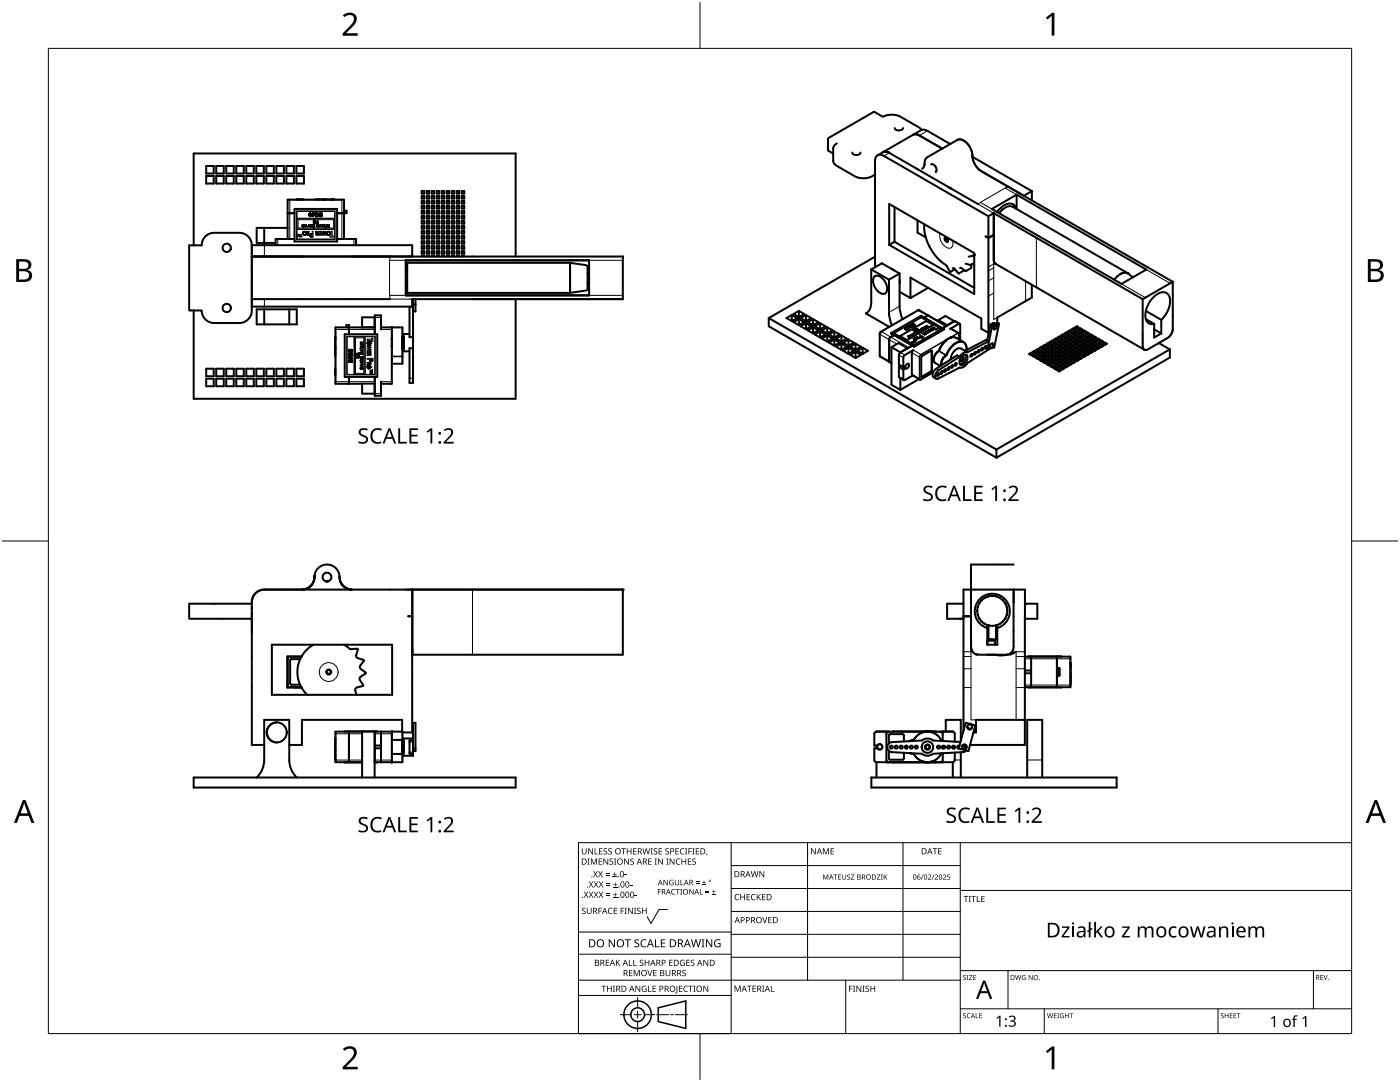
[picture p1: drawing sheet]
<svg xmlns="http://www.w3.org/2000/svg" width="279mm" height="216mm" viewBox="0 0 279 216" stroke-linecap="round" stroke-linejoin="round" font-family="sans-serif">
<g fill="none" stroke="#000" stroke-width=".4">
<path d="M41.2 35.1h1.5v1.5h-1.5zM41.2 33.1h1.5v1.5h-1.5zM43.2 33.1h1.5v1.5h-1.5zM43.2 35.1h1.5v1.5h-1.5zM45.2 33.1h1.5v1.5h-1.5zM45.2 35.1h1.5v1.5h-1.5zM47.2 33.1h1.5v1.5h-1.5zM47.2 35.1h1.5v1.5h-1.5zM49.2 35.1h1.5v1.5h-1.5zM49.2 33.1h1.5v1.5h-1.5zM51.2 35.1h1.5v1.5h-1.5zM51.2 33.1h1.5v1.5h-1.5z"/>
<path d="M53.2 33.1h1.5v1.5h-1.5zM53.2 35.1h1.5v1.5h-1.5zM55.2 35.1h1.5v1.5h-1.5zM55.2 33.1h1.5v1.5h-1.5zM57.2 35.1h1.5v1.5h-1.5zM57.2 33.1h1.5v1.5h-1.5zM59.2 33.1h1.5v1.5h-1.5zM59.2 35.1h1.5v1.5h-1.5zM59.2 39.8h.6M59.4 39.8h.1M59.9 39.8h.6M62.9 39.8h.7"/>
<path d="M63.7 39.8h.7M64.5 39.8h2.2M64.5 39.8h.1M64.9 39.8h.1M65 39.8h.1M66.2 39.8h.1M66.4 39.8h.1M66.7 39.8h.1M84.2 38.1h.5v.5h-.5zM84.2 39.1h.5v.5h-.5zM85.2 39.1h.5v.5h-.5zM85.2 38.1h.5v.5h-.5z"/>
<path d="M86.2 38.1h.5v.5h-.5zM86.2 39.1h.5v.5h-.5zM87.2 38.1h.5v.5h-.5zM87.2 39.1h.5v.5h-.5zM88.2 39.1h.5v.5h-.5zM88.2 38.1h.5v.5h-.5zM89.2 39.1h.5v.5h-.5zM89.2 38.1h.5v.5h-.5zM90.2 39.1h.5v.5h-.5zM90.2 38.1h.5v.5h-.5zM91.2 38.1h.5v.5h-.5zM91.2 39.1h.5v.5h-.5z"/>
<path d="M92.2 38.1h.5v.5h-.5zM92.2 39.1h.5v.5h-.5zM167 28.6l-.5 .5-.2 .5v2.6l.1 .3 .6 .6 3.5 2a3.9 3.9 0 0 0 3.6 0l.5-.3M170.1 30.5a.95 .95 0 0 0 1.6 0M176.2 30.4h-.1M176.2 30.4l-1.1 .6M176.2 30.4h.1M176.3 30.4h-.1M176.3 30.3v.1M176.4 30.3h-.1M176.4 30.3h.1M176.5 30.3h-.1"/>
<path d="M176.5 30.3h.1M176.6 30.3h-.1M176.6 30.3h.1M176.6 30.3h.2M176.8 30.3h.1M176.9 30.3l.5 .2M177.4 30.5h.1M177.5 30.5h.1M177.5 30.5l12.2 7M178.6 25.6a.95 .95 0 0 0 1.6 0M182.2 26.9l-6 3.5M182.2 26.9a1.26 1.26 0 0 1 1.3 .1l4.5 2.7"/>
<path d="M182.3 26.9l.7-.1 1 .5M182.3 26.9l1.5-.9a1.26 1.26 0 0 1 1.3 .1l4.5 2.6M182.3 26.9h-.1M183.9 26l-.5-.6-3.7-2.1a3.9 3.9 0 0 0-3.5 0l-1.8-1-9.2 5.3v2.4l1.1 .6M185.9 32.8a1.05 1.05 0 0 1 .9 1.4M186.8 34.2l-.1 .1M186.8 34.2h.1M188 29.7l-2.9 1.7a2.06 2.06 0 0 0-.6 1.7l-.5 .6M188 29.7h.1M189.6 28.7l1.5-.8a2.35 2.35 0 0 1 2.6 1.8l.3 .8 .1 .8M189.6 28.7l-1.6 1M189.7 37.5h.1"/>
<path d="M189.7 37.5l.1 .1M189.8 37.6h.1M189.8 37.6l5.4 3.1M194.1 31.3l.1 .8 .5 .8 1.1 1.2M194.1 31.3l11.8 6.8M195.8 34.1l.8 .5M195.8 34.1l38.3 22.1M202.9 38.8v2.9M205.9 38.1v1.9M205.9 38.1l-1.6 1M38.7 49v-18.4h64.2v20.6M50.3 57.5h.1"/>
<path d="M50.3 53.5h.1M50.3 59.7h27.5M52.7 45.5v3M57.4 47.7v-7.8l11.2-.1 .1 7.9M57.4 45.5h-6.2v3h3.8M57.4 42.5h1.4M58.8 41.7h8.5v6.5h-8.5zM58.8 47.7h-3.8v1.2M60.3 51.2h.1M67.3 47.7h3.8v1.2M68.7 42h.5v.5h-1.9M81 51.9h36.6v7h-36.6z"/>
<path d="M81 57.5h.3M81 53.5h.3M81.5 51.2h.1M82.3 51.2v-2.3h-32v12.3M82.4 59.7v16.7h-.7v-6.9h.7M82.9 59.7v2.4h-.5M84.2 50.1h.5v.5h-.5zM84.2 40.1h.5v.5h-.5zM84.2 41.1h.5v.5h-.5zM84.2 42.1h.5v.5h-.5zM84.2 43.1h.5v.5h-.5zM84.2 44.1h.5v.5h-.5z"/>
<path d="M84.2 45.1h.5v.5h-.5zM84.2 46.1h.5v.5h-.5zM84.2 47.1h.5v.5h-.5zM84.2 48.1h.5v.5h-.5zM84.2 49.1h.5v.5h-.5zM84.2 51.2h.5M85.2 50.1h.5v.5h-.5zM85.2 44.1h.5v.5h-.5zM85.2 48.1h.5v.5h-.5zM85.2 51.2h.5M85.2 43.1h.5v.5h-.5zM85.2 45.1h.5v.5h-.5z"/>
<path d="M85.2 49.1h.5v.5h-.5zM85.2 42.1h.5v.5h-.5zM85.2 46.1h.5v.5h-.5zM85.2 40.1h.5v.5h-.5zM85.2 41.1h.5v.5h-.5zM85.2 47.1h.5v.5h-.5zM86.2 50.1h.5v.5h-.5zM86.2 40.1h.5v.5h-.5zM86.2 41.1h.5v.5h-.5zM86.2 42.1h.5v.5h-.5zM86.2 43.1h.5v.5h-.5zM86.2 44.1h.5v.5h-.5z"/>
<path d="M86.2 45.1h.5v.5h-.5zM86.2 46.1h.5v.5h-.5zM86.2 47.1h.5v.5h-.5zM86.2 48.1h.5v.5h-.5zM86.2 49.1h.5v.5h-.5zM86.2 51.2h.5M87.2 50.1h.5v.5h-.5zM87.2 44.1h.5v.5h-.5zM87.2 48.1h.5v.5h-.5zM87.2 51.2h.5M87.2 43.1h.5v.5h-.5zM87.2 45.1h.5v.5h-.5z"/>
<path d="M87.2 40.1h.5v.5h-.5zM87.2 41.1h.5v.5h-.5zM87.2 42.1h.5v.5h-.5zM87.2 46.1h.5v.5h-.5zM87.2 47.1h.5v.5h-.5zM87.2 49.1h.5v.5h-.5zM88.2 50.1h.5v.5h-.5zM88.2 44.1h.5v.5h-.5zM88.2 48.1h.5v.5h-.5zM88.2 51.2h.5M88.2 43.1h.5v.5h-.5zM88.2 45.1h.5v.5h-.5z"/>
<path d="M88.2 49.1h.5v.5h-.5zM88.2 42.1h.5v.5h-.5zM88.2 46.1h.5v.5h-.5zM88.2 40.1h.5v.5h-.5zM88.2 47.1h.5v.5h-.5zM88.2 41.1h.5v.5h-.5zM89.2 50.1h.5v.5h-.5zM89.2 44.1h.5v.5h-.5zM89.2 48.1h.5v.5h-.5zM89.2 51.2h.5M89.2 43.1h.5v.5h-.5zM89.2 45.1h.5v.5h-.5z"/>
<path d="M89.2 49.1h.5v.5h-.5zM89.2 42.1h.5v.5h-.5zM89.2 46.1h.5v.5h-.5zM89.2 40.1h.5v.5h-.5zM89.2 47.1h.5v.5h-.5zM89.2 41.1h.5v.5h-.5zM90.2 50.1h.5v.5h-.5zM90.2 44.1h.5v.5h-.5zM90.2 48.1h.5v.5h-.5zM90.2 51.2h.5M90.2 43.1h.5v.5h-.5zM90.2 45.1h.5v.5h-.5z"/>
<path d="M90.2 49.1h.5v.5h-.5zM90.2 42.1h.5v.5h-.5zM90.2 46.1h.5v.5h-.5zM90.2 40.1h.5v.5h-.5zM90.2 47.1h.5v.5h-.5zM90.2 41.1h.5v.5h-.5zM91.2 50.1h.5v.5h-.5zM91.2 44.1h.5v.5h-.5zM91.2 48.1h.5v.5h-.5zM91.2 40.1h.5v.5h-.5zM91.2 41.1h.5v.5h-.5zM91.2 42.1h.5v.5h-.5z"/>
<path d="M91.2 43.1h.5v.5h-.5zM91.2 45.1h.5v.5h-.5zM91.2 46.1h.5v.5h-.5zM91.2 47.1h.5v.5h-.5zM91.2 49.1h.5v.5h-.5zM91.2 51.2h.5M92.2 50.1h.5v.5h-.5zM92.2 44.1h.5v.5h-.5zM92.2 48.1h.5v.5h-.5zM92.2 51.2h.5M92.2 43.1h.5v.5h-.5zM92.2 45.1h.5v.5h-.5z"/>
<path d="M92.2 40.1h.5v.5h-.5zM92.2 41.1h.5v.5h-.5zM92.2 42.1h.5v.5h-.5zM92.2 46.1h.5v.5h-.5zM92.2 47.1h.5v.5h-.5zM92.2 49.1h.5v.5h-.5zM102.9 59.7v19.9h-64.2v-17.6M113.8 52.4l3.3 .6 .2 .3v1.1M113.8 52.4v6M113.8 52.4h-32.5v6h32.5M117.3 56.4v1a.46 .46 0 0 1-.4 .6l-3.1 .4M117.3 54.4h.3"/>
<path d="M117.3 56.4h.3M117.3 54.4v2M173.9 53.8v6.5a2.31 2.31 0 0 1-1.1 2.2M173.9 53.8l3.5 2M173.9 53.8l2.1-1.3 3.5 2.1M174.6 51.2l-21.2 12.3M174.6 55.1a2.07 2.07 0 0 1 2.3 1.7 1.23 1.23 0 0 1-.6 1.9 2.68 2.68 0 0 1-1.9-3.3zM177.4 55.8v7l.6 2.1M177.5 40.7l16.9 9.8v8.2l-16.9-9.8zM177.9 53.6l.5 .3M178.5 41.3v6.9M178.5 48.2l15.9 9.2"/>
<path d="M178.5 48.2l-1 .7M179.5 54.6l.1 7 .5 2.1M179.5 54.6l-2.1 1.2M179.5 58.2l2.2 1.3M179.5 55.8v.8M181.7 59.5v-4.1l14.1 8.2v2l1.5 .8M183.1 44v2.4l1.7 1M184.5 44.7v1.3l.3 1.4M184.8 47.4l.9 2.1 1.4 2 1.7 1.4 .8 1.3 1-.5M185.2 57.4l-3.5 2.1M188.6 47.4a.58 .58 0 0 1 .5 .9 .58 .58 0 0 1-.5-.9zM188.6 47.4l.1 .5 .4 .3"/>
<path d="M188.8 47.4h.1M188.8 47.4l.1 .3M188.9 47.7h.1M189 47.7l.1 .2M189.1 47.9h.1M189.1 47.9v.1M189.1 48h.1M189.1 48l.1 .1M189.2 48.1h.1M190.1 53.5l.5 .2M190.6 53.7l.7 .9 1.1-.6M191.6 53.5l.9 .4"/>
<path d="M192.4 54h.1M192.7 52.7l1.1 .1M193.8 52.8v.7l-1.1 .6-.2-.2M194 52.7l-.2 .1M194 52.7l.4 .2M194.3 50.9l.1 .4M194.3 50.9l-1 .3M194.4 52.5l-.4 .2M194.4 50.8l-.1 .1M196.7 47.2l.6 .3M197.3 43.1l-20.9-12a1.08 1.08 0 0 0-1.2-.1 1.08 1.08 0 0 0-.6 1.1v21.2M197.3 43.1v23.3"/>
<path d="M197.3 47.5h.1M197.9 41.7l5-2.9 25.9 15-5 2.8zM198.3 42.5l-1 .6M198.3 46.9l-1 .6M198.3 42.5v9.4M198.3 42.5l.1 .1M198.4 42.6v9.2l.1 .7M198.4 49.9v2M198.4 49.9h.1M198.4 42.6v7.3M198.4 42.6h.1M198.4 42.6l29.6 17.1"/>
<path d="M198.4 51.9v.1M198.4 51.9h.1M198.4 52h.1M198.4 52v.1M198.4 52.1h.1M198.4 52.1v.1M198.4 52.2h.1M198.4 52.2v.1M198.4 52.3h.1M198.4 52.3l.1 .1M198.5 52.4h.1M198.5 52.4v.1"/>
<path d="M198.5 52.5h.1M198.5 52.5l.2 .1M198.5 52.5l.1 .1M198.6 52.6h.1M198.6 52.6l.1 .1M198.7 52.6h.1M198.7 52.6v.1M198.7 52.7l29.7 17.1M198.7 52.7h.1M199.4 42.6l.1-.2a3.1 3.1 0 0 1 2.2-1.3l.4 .2 23 13.2M202.1 40.8l.7 .8a1.44 1.44 0 0 0-2.4-.6l-1.4 1.3M205.9 56.8v2.6l-6.9 4v1"/>
<path d="M223.8 54.6l-.7 .4-.7 .8M223.8 54.6h.1M225.1 54.5v.1M225.1 54.6l1 .7M225.1 54.6l-.7-.2-.6 .2M228 59.7v7.9a2.97 2.97 0 0 0 .4 2.2M234.1 56.2v8.1a3 3 0 0 1-.9 3l-1.9 1.1M234.1 56.2l-6.1 3.5M41.2 73.6h1.5v1.5h-1.5zM41.2 75.6h1.5v1.5h-1.5zM43.2 73.6h1.5v1.5h-1.5zM43.2 75.6h1.5v1.5h-1.5z"/>
<path d="M45.2 73.6h1.5v1.5h-1.5zM45.2 75.6h1.5v1.5h-1.5zM47.2 73.6h1.5v1.5h-1.5zM47.2 75.6h1.5v1.5h-1.5zM49.2 73.6h1.5v1.5h-1.5zM49.2 75.6h1.5v1.5h-1.5zM50.3 61.2v.8a2.5 2.5 0 0 1-2.5 2.5h-5a2.5 2.5 0 0 1-2.5-2.5h-1.6M50.3 61.2h32v-1.5h42v-8.5h-74v-2.2a2.5 2.5 0 0 0-2.5-2.5h-5a2.5 2.5 0 0 0-2.5 2.5h-2.5v13h.9M51.2 73.6h1.5v1.5h-1.5zM51.2 75.6h1.5v1.5h-1.5zM51.2 61.7h8v3h-8zM52.7 61.7v3"/>
<path d="M53.2 73.6h1.5v1.5h-1.5zM53.2 75.6h1.5v1.5h-1.5zM55.2 73.6h1.5v1.5h-1.5zM55.2 75.6h1.5v1.5h-1.5zM57.2 73.6h1.5v1.5h-1.5zM57.2 75.6h1.5v1.5h-1.5zM57.7 61.7v3M59.2 73.6h1.5v1.5h-1.5zM59.2 75.6h1.5v1.5h-1.5zM66.9 67.6h.1M66.9 67.3h.1M66.9 69.1h.1"/>
<path d="M66.9 69.5h.1M66.9 67.8h.1M66.9 69h.1M66.9 74.6h.1M66.9 67.3v2.2M66.9 69.6v.7M66.9 70.4v.7M66.9 73.5v.6M66.9 74.2v.6M68.8 66.7h6.5v8.5h-6.5zM69.1 65.3v-.5h.5v1.9M69.6 75.2v1.4"/>
<path d="M74.8 63.3h-2.5v2M74.8 76.6h-2.5v2h2.5M74.8 76.6h.1M74.8 65.3l-7.9 .1 .1 11.2h5.3M74.8 75.2v3.8h1.2v-2.8M76 65.8v-2.9h-1.2v3.8M76 65.3h2.1M78.1 65.3l.1 .1M78.2 65.3h-.1M78.2 65.3h.1M78.2 67.6v1.6M78.2 65.4h.1"/>
<path d="M78.2 69.2v7.3l-2.2 .1M78.2 65.4v2.2M78.2 67.6h.1M78.2 69.2h.1M78.2 69.1h.1M78.2 65.3l2.1 .1v7.1l-2.1 .1M80.3 69.5h.2M80.3 67.3h.2M80.3 67.2h.2M80.3 67.8h.2M80.3 68.3h.2M80.3 68.4h.2"/>
<path d="M80.3 68.5h.2M80.3 68.6h.2M80.3 68.2h.2M80.3 68.1h.2M80.3 68.7h.2M80.3 68h.2M80.3 68.8h.2M80.3 67.9h.2M80.3 68.9h.2M80.3 69h.2M80.3 67.7h.2M80.3 69.1h.2"/>
<path d="M80.3 67.6h.2M80.3 69.2h.2M80.3 67.5h.2M80.3 69.3h.2M80.3 67.4h.2M80.3 69.4h.2M80.3 69.6h.2M81.7 61.2v6.1h.7M81.7 66.7h-1.2v3.4h1.2M82.3 60.4h.1M82.4 60.8h.5M153.4 63.5l45.5 26.2"/>
<path d="M153.4 63.5v1.6l45.5 26.2M158 62.9v1.2M158 62.9l1.1 .6-1.1 .6M158 62.9l-1 .6 1 .6M159.4 62v1.3M159.4 63.7v1.2M159.4 63.7l1.1 .6-1.1 .6M159.4 62l-1 .7 1 .6M159.4 63.7l-1 .6 1 .6M159.4 62l1.1 .7-1.1 .6M160.8 62.9v1.2M160.8 64.5v1.2"/>
<path d="M160.8 64.5l1.1 .6-1.1 .6M160.8 62.9l-1 .6 1 .6M160.8 64.5l-1 .6 1 .6M160.8 62.9l1.1 .6-1.1 .6M162.3 65.3l-1.1 .6 1.1 .6M162.3 65.3l1 .6-1 .6M162.3 63.7v1.2M162.3 65.3v1.2M162.3 63.7l-1.1 .6 1.1 .6M162.3 63.7l1 .6-1 .6M163.7 64.5v1.2M163.7 66.1v1.2"/>
<path d="M163.7 66.1l1 .6-1 .6M163.7 64.5l-1.1 .6 1.1 .6M163.7 66.1l-1.1 .6 1.1 .6M163.7 64.5l1 .6-1 .6M165.1 65.3v1.2M165.1 66.9v1.3M165.1 66.9l1.1 .7-1.1 .6M165.1 65.3l-1.1 .6 1.1 .6M165.1 66.9l-1.1 .7 1.1 .6M165.1 65.3l1.1 .6-1.1 .6M166.5 66.1v1.2M166.5 67.8v1.2"/>
<path d="M166.5 67.8l1.1 .6-1.1 .6M166.5 66.1l-1.1 .6 1.1 .6M166.5 67.8l-1.1 .6 1.1 .6M166.5 66.1l1.1 .6-1.1 .6M167.9 66.9v1.3M167.9 68.6v1.2M167.9 68.6l-1 .6 1 .6M167.9 68.6l1.1 .6-1.1 .6M167.9 66.9l-1 .7 1 .6M167.9 66.9l1.1 .7-1.1 .6M169.3 69.4l1.1 .6-1.1 .6M169.3 67.8v1.2"/>
<path d="M169.3 69.4v1.2M169.3 67.8l-1 .6 1 .6M169.3 69.4l-1 .6 1 .6M169.3 67.8l1.1 .6-1.1 .6M170.7 68.6l1.1 .6-1.1 .6M170.7 70.2l1.1 .6-1.1 .6M170.7 70.2l-1 .6 1 .6M170.7 68.6l-1 .6 1 .6M170.7 68.6v1.2M170.7 70.2v1.2M172.2 69.4l-1.1 .6 1.1 .6M172.2 69.4l1 .6-1 .6"/>
<path d="M172.2 69.4v1.2M172.8 62.5l4.7 2.7M172.9 62.5h-.1M175.7 71.2l2.2 1.3M177.8 66.5l4.6 2.7M177.8 66.5l4.6 2.6M177.9 69.3v7.5l1.8 1M177.9 69.3l1.4-.8 1.8 1M177.9 69.3l1.8 1M178.4 66.9l-.6 .4-.3 .3v4.7M179.4 73.2v2.1l1 .5M179.4 73.2l.9 .5"/>
<path d="M179.7 70.3h.1M179.7 72.9v.2M179.7 75.4v2.4M179.8 73l-.4 .2M180.3 73.3l.4-.3 .2-.3 .4-.1a.57 .57 0 0 1 0 .7 .57 .57 0 0 1-.6 .2M180.3 73.7l.1 2.1 1.8-.9M180.3 73.3l.1-2.2 1.9-1.2-.3 .5v4.4l1.6 .9M180.3 73.3l.4 .2M180.7 73.5l-.4 .2M181.1 69.5h.1M181.1 69.5l-1.4 .8M181.4 69.4l.7-.4-2.4 1.3-.3 .4v2.1l.9 .5"/>
<path d="M182.4 69.1v.1M183.4 75.6l-3.7 2.2M183.4 61.9h.1M183.4 61.9l-7.7 4.4-.1 .4v4.3l.1 .2M183.4 61.9l5.5 3.1M183.6 75.7h.1M185.3 63l-.8 .4M185.9 70v.1M185.9 73.8l-.1 .3-1.9 1.1M185.9 70.1l.1 3.8M186 70.1l-.2-.1-1.9 1.2v3.9l.1 .1 1.8-1 .2-.3M186.2 74.3l-2.6 1.4"/>
<path d="M187.2 74.5l.2 .1-.4 .4zM187.3 63.9l1.4-.8 1.8 1M187.3 63.9v.2M187.3 63.9l1.7 1M187.3 70a2.09 2.09 0 0 0-.9 2.2M187.4 70.1a1.99 1.99 0 0 0-.9 2.1l1.2 .8M187.9 74.1h.1v.3l-.3 .2zM188.4 65.7l-6 3.5M188.4 65.7l-6 3.4M188.4 65.7l-4.6-2.7-6 3.5M188.6 73.7l.2 .1-.1 .2-.3 .2zM188.7 67.9h.1"/>
<path d="M188.7 67.9l-.7 .9-.6 1.2M188.8 67.9v.1M188.8 68h.1M188.8 68l-.8 .9-.6 1.1M188.8 70.9a2.07 2.07 0 0 0-1 2M188.8 71a2.01 2.01 0 0 0-.9 1.9M189 64.9h.1M189.3 73.3l.2 .1-.3 .4zM189.8 67.3l-1.1 .6M189.8 67.3h.1M189.9 67.3h.1M189.9 67.3v.1"/>
<path d="M189.9 67.4l.7-.1 1.7 1M190 72.9h.2v.3l-.3 .2zM190.4 64.1l-2.3 1.4M190.4 64.1h.3l.8 .5M190.5 64.1h.1M190.5 64.1l-1.5 .8M190.7 72.5l.2 .1-.3 .4zM191.4 66.8l.2-.1v-1.9l-.2-.2-1.8 1h.2l1.6 .9v1.3M191.4 67.1l.2 .1M191.5 71.2l-.5-.3-4.2 2.7-.5 .5a.88 .88 0 0 0 0 1.2l.5 .3M191.6 67.2v.7M191.6 67.2l-.2 .1"/>
<path d="M191.9 71.2h.1a.37 .37 0 0 1 .1 .5 .37 .37 0 0 1-.5 .1v-.1M191.9 71.2l.2-.1a.48 .48 0 0 1 .1 .7 .48 .48 0 0 1-.6 .2v-.2M192 71.1l.6-.3h.3a1.33 1.33 0 0 1-1.2 2 1.15 1.15 0 0 1 .3-1.7zM192 68.2a3.5 3.5 0 0 0-3.1 2.7M192.5 68.5l.3 .5 .1 .8M192.6 70l.5 .3M192.6 70l-.8-.5a1.81 1.81 0 0 0-2 1.6l-.1 .6M192.7 70.8a1.53 1.53 0 0 1-1.1 1.9M192.9 69.7a1.36 1.36 0 0 0-.7-1.5 1.36 1.36 0 0 0-1.7 .4l-.9 .8-.7 1.4M193.1 70.3a1.45 1.45 0 0 0-1.6 .9M193.9 70.7l.2 .1-.4 .4zM194.6 70.3l.2 .1-.4 .4z"/>
<path d="M195.3 69.8h.1v.4l-.3 .2zM196 69.4l.2 .2-.4 .3zM196.8 69l-.1 .5 .4 .2M196.8 69a.36 .36 0 0 0-.3 .5h.2M197.1 67.8l-4.5 2.2M197.3 66.4h.1M197.5 69.6l-4.4 2.9a1.63 1.63 0 0 1-1.6 .9l-4.2 2.1-.5 .1a1.19 1.19 0 0 1 .5-1.7l4.2-2.7M197.6 68.8l-.1 .2M197.7 64.7l-.8 3.6-3.8 2M197.7 64.7l.3 .3M197.8 68.6l.1-.1a.43 .43 0 0 1 .2 .6 .43 .43 0 0 1-.6 .2zM198 65l-.9 4.7"/>
<path d="M198.5 64.5l-.3-.1-.3 .3M198.5 65l.2-.1a.43 .43 0 0 1 .1 .6 .43 .43 0 0 1-.5 .1zM198.6 64.9l-.4 .6M199 64.4l-1.3 .3M199 64.4l.4 .2M199.4 64.6l-1 4.7-1.3 .4M199.4 64.6l-1.4 .4M205.7 70.4l-.3 .2 .3 .2M205.7 70.4l.4 .2-.4 .2M205.7 70.4v.4M206.4 70l-.3 .2 .3 .2M206.4 70.8l-.3 .2 .3 .2"/>
<path d="M206.4 70.8l.4 .2-.4 .2M206.4 70l.4 .2-.4 .2M206.4 70v.4M206.4 70.8v.4M207.1 69.6l-.3 .2 .3 .2M207.1 70.4l-.3 .2 .3 .2M207.1 71.2l.4 .2-.4 .3M207.1 69.6l.4 .2-.4 .2M207.1 71.2l-.3 .2 .3 .3M207.1 70.4l.4 .2-.4 .2M207.1 69.6v.4M207.1 70.4v.4"/>
<path d="M207.1 71.2v.5M207.8 70l-.3 .2 .3 .2M207.8 69.2l-.3 .2 .3 .2M207.8 70l.4 .2-.4 .2M207.8 71.7l.4 .2-.4 .2M207.8 69.2l.4 .2-.4 .2M207.8 71.7l-.3 .2 .3 .2M207.8 70.8l.4 .2-.4 .2M207.8 70.8l-.3 .2 .3 .2M207.8 69.2v.4M207.8 70v.4M207.8 70.8v.4"/>
<path d="M207.8 71.7v.4M208.5 70.4l-.3 .2 .3 .2M208.5 68.8l-.3 .2 .3 .2M208.5 69.6l.4 .2-.4 .2M208.5 72.1l.4 .2-.4 .2M208.5 69.6l-.3 .2 .3 .2M208.5 68.8v.4M208.5 69.6v.4M208.5 70.4v.4M208.5 71.2v.5M208.5 72.1v.4M208.5 72.1l-.3 .2 .3 .2"/>
<path d="M208.5 71.2l.4 .2-.4 .3M208.5 68.8l.4 .2-.4 .2M208.5 71.2l-.3 .2 .3 .3M208.5 70.4l.4 .2-.4 .2M209.2 70.8l-.3 .2 .3 .2M209.2 69.2l.4 .2-.4 .2M209.2 68.4l-.3 .2 .3 .2M209.2 70l-.3 .2 .3 .2M209.2 69.2l-.3 .2 .3 .2M209.2 71.7l-.3 .2 .3 .2M209.2 72.5l.4 .2-.4 .2M209.2 70.8l.4 .2-.4 .2"/>
<path d="M209.2 72.5l-.3 .2 .3 .2M209.2 68.4l.4 .2-.4 .2M209.2 71.7l.4 .2-.4 .2M209.2 70l.4 .2-.4 .2M209.2 68.4v.4M209.2 69.2v.4M209.2 70v.4M209.2 70.8v.4M209.2 71.7v.4M209.2 72.5v.4M210 68v.4M210 68.8v.4"/>
<path d="M210 69.6v.4M210 70.4v.4M210 71.2v.5M210 72.1v.4M210 72.9v.4M210 71.2l-.4 .2 .4 .3M210 68l-.4 .2 .4 .2M210 68.8l.3 .2-.3 .2M210 71.2l.3 .2-.3 .3M210 68.8l-.4 .2 .4 .2M210 70.4l-.4 .2 .4 .2M210 72.9l.3 .2-.3 .2"/>
<path d="M210 72.9l-.4 .2 .4 .2M210 72.1l-.4 .2 .4 .2M210 68l.3 .2-.3 .2M210 72.1l.3 .2-.3 .2M210 69.6l-.4 .2 .4 .2M210 70.4l.3 .2-.3 .2M210 69.6l.3 .2-.3 .2M210.7 67.6v.4M210.7 68.4v.4M210.7 69.2v.4M210.7 70v.4M210.7 70.8v.4"/>
<path d="M210.7 71.7v.4M210.7 72.5v.4M210.7 73.3v.4M210.7 67.6l-.4 .2 .4 .2M210.7 67.6l.3 .2-.3 .2M210.7 71.7l-.4 .2 .4 .2M210.7 72.5l-.4 .2 .4 .2M210.7 73.3l.3 .2-.3 .2M210.7 68.4l.3 .2-.3 .2M210.7 70.8l.3 .2-.3 .2M210.7 69.2l-.4 .2 .4 .2M210.7 73.3l-.4 .2 .4 .2"/>
<path d="M210.7 70.8l-.4 .2 .4 .2M210.7 72.5l.3 .2-.3 .2M210.7 70l.3 .2-.3 .2M210.7 69.2l.3 .2-.3 .2M210.7 70l-.4 .2 .4 .2M210.7 71.7l.3 .2-.3 .2M210.7 68.4l-.4 .2 .4 .2M211.4 67.2v.4M211.4 68v.4M211.4 68.8v.4M211.4 69.6v.4M211.4 70.4v.4"/>
<path d="M211.4 71.2v.5M211.4 72.1v.4M211.4 72.9v.4M211.4 73.7v.4M211.4 68l-.4 .2 .4 .2M211.4 68l.3 .2-.3 .2M211.4 72.1l-.4 .2 .4 .2M211.4 72.9l.3 .2-.3 .2M211.4 73.7l-.4 .2 .4 .2M211.4 67.2l-.4 .2 .4 .2M211.4 69.6l-.4 .2 .4 .2M211.4 71.2l-.4 .2 .4 .3"/>
<path d="M211.4 70.4l-.4 .2 .4 .2M211.4 72.1l.3 .2-.3 .2M211.4 68.8l-.4 .2 .4 .2M211.4 68.8l.3 .2-.3 .2M211.4 73.7l.3 .2-.3 .2M211.4 69.6l.3 .2-.3 .2M211.4 71.2l.3 .2-.3 .3M211.4 67.2l.3 .2-.3 .2M211.4 72.9l-.4 .2 .4 .2M211.4 70.4l.3 .2-.3 .2M212.1 66.8v.4M212.1 67.6v.4"/>
<path d="M212.1 68.4v.4M212.1 69.2v.4M212.1 70v.4M212.1 70.8v.4M212.1 71.7v.4M212.1 72.5v.4M212.1 73.3v.4M212.1 68.4l-.4 .2 .4 .2M212.1 68.4l.3 .2-.3 .2M212.1 66.8l.3 .2-.3 .2M212.1 72.5l-.4 .2 .4 .2M212.1 71.7l-.4 .2 .4 .2"/>
<path d="M212.1 72.5l.3 .2-.3 .2M212.1 73.3l-.4 .2 .4 .2M212.1 66.8l-.4 .2 .4 .2M212.1 67.6l.3 .2-.3 .2M212.1 70l.3 .2-.3 .2M212.1 70l-.4 .2 .4 .2M212.1 67.6l-.4 .2 .4 .2M212.1 69.2l.3 .2-.3 .2M212.1 70.8l-.4 .2 .4 .2M212.1 70.8l.3 .2-.3 .2M212.1 73.3l.3 .2-.3 .2M212.1 69.2l-.4 .2 .4 .2"/>
<path d="M212.1 71.7l.3 .2-.3 .2M212.8 66.3v.5M212.8 67.2v.4M212.8 68v.4M212.8 68.8v.4M212.8 69.6v.4M212.8 70.4v.4M212.8 71.2v.5M212.8 72.1v.4M212.8 72.9v.4M212.8 68.8l-.4 .2 .4 .2M212.8 68.8l.3 .2-.3 .2"/>
<path d="M212.8 67.2l.3 .2-.3 .2M212.8 72.9l-.4 .2 .4 .2M212.8 71.2l-.4 .2 .4 .3M212.8 72.1l.3 .2-.3 .2M212.8 66.3l-.4 .3 .4 .2M212.8 69.6l.3 .2-.3 .2M212.8 70.4l-.4 .2 .4 .2M212.8 72.1l-.4 .2 .4 .2M212.8 68l-.4 .2 .4 .2M212.8 67.2l-.4 .2 .4 .2M212.8 71.2l.3 .2-.3 .3M212.8 68l.3 .2-.3 .2"/>
<path d="M212.8 70.4l.3 .2-.3 .2M212.8 66.3l.3 .3-.3 .2M212.8 72.9l.3 .2-.3 .2M212.8 69.6l-.4 .2 .4 .2M213.5 65.9v.4M213.5 66.8v.4M213.5 67.6v.4M213.5 68.4v.4M213.5 69.2v.4M213.5 70v.4M213.5 70.8v.4M213.5 71.7v.4"/>
<path d="M213.5 72.5v.4M213.5 69.2l-.4 .2 .4 .2M213.5 69.2l.3 .2-.3 .2M213.5 67.6l.3 .2-.3 .2M213.5 70.8l-.4 .2 .4 .2M213.5 65.9l-.4 .2 .4 .2M213.5 66.8l.3 .2-.3 .2M213.5 66.8l-.4 .2 .4 .2M213.5 71.7l-.4 .2 .4 .2M213.5 68.4l-.4 .2 .4 .2M213.5 72.5l-.4 .2 .4 .2M213.5 65.9l.3 .2-.3 .2"/>
<path d="M213.5 70.8l.3 .2-.3 .2M213.5 67.6l-.4 .2 .4 .2M213.5 68.4l.3 .2-.3 .2M213.5 70l-.4 .2 .4 .2M213.5 70l.3 .2-.3 .2M213.5 72.5l.3 .2-.3 .2M213.5 71.7l.3 .2-.3 .2M214.2 65.5v.4M214.2 66.3v.5M214.2 67.2v.4M214.2 68v.4M214.2 68.8v.4"/>
<path d="M214.2 69.6v.4M214.2 70.4v.4M214.2 71.2v.5M214.2 72.1v.4M214.2 69.6l-.4 .2 .4 .2M214.2 69.6l.4 .2-.4 .2M214.2 68l.4 .2-.4 .2M214.2 70.4l-.4 .2 .4 .2M214.2 71.2l.4 .2-.4 .3M214.2 65.5l.4 .2-.4 .2M214.2 65.5l-.4 .2 .4 .2M214.2 66.3l.4 .3-.4 .2"/>
<path d="M214.2 68.8l.4 .2-.4 .2M214.2 67.2l-.4 .2 .4 .2M214.2 71.2l-.4 .2 .4 .3M214.2 68l-.4 .2 .4 .2M214.2 68.8l-.4 .2 .4 .2M214.2 66.3l-.4 .3 .4 .2M214.2 70.4l.4 .2-.4 .2M214.2 72.1l.4 .2-.4 .2M214.2 72.1l-.4 .2 .4 .2M214.2 67.2l.4 .2-.4 .2M214.9 65.1v.4M214.9 65.9v.4"/>
<path d="M214.9 66.8v.4M214.9 67.6v.4M214.9 68.4v.4M214.9 69.2v.4M214.9 70v.4M214.9 70.8v.4M214.9 71.7v.4M214.9 70l-.3 .2 .3 .2M214.9 70l.4 .2-.4 .2M214.9 68.4l.4 .2-.4 .2M214.9 70.8l.4 .2-.4 .2M214.9 65.9l.4 .2-.4 .2"/>
<path d="M214.9 65.9l-.3 .2 .3 .2M214.9 65.1l.4 .2-.4 .2M214.9 65.1l-.3 .2 .3 .2M214.9 67.6l-.3 .2 .3 .2M214.9 71.7l-.3 .2 .3 .2M214.9 70.8l-.3 .2 .3 .2M214.9 69.2l-.3 .2 .3 .2M214.9 66.8l.4 .2-.4 .2M214.9 66.8l-.3 .2 .3 .2M214.9 67.6l.4 .2-.4 .2M214.9 71.7l.4 .2-.4 .2M214.9 69.2l.4 .2-.4 .2"/>
<path d="M214.9 68.4l-.3 .2 .3 .2M215.6 65.5v.4M215.6 66.3v.5M215.6 67.2v.4M215.6 68v.4M215.6 68.8v.4M215.6 69.6v.4M215.6 70.4v.4M215.6 71.2v.5M215.6 70.4l-.3 .2 .3 .2M215.6 70.4l.4 .2-.4 .2M215.6 68.8l.4 .2-.4 .2"/>
<path d="M215.6 66.3l.4 .3-.4 .2M215.6 66.3l-.3 .3 .3 .2M215.6 65.5l.4 .2-.4 .2M215.6 68l.4 .2-.4 .2M215.6 68l-.3 .2 .3 .2M215.6 67.2l-.3 .2 .3 .2M215.6 69.6l-.3 .2 .3 .2M215.6 65.5l-.3 .2 .3 .2M215.6 67.2l.4 .2-.4 .2M215.6 69.6l.4 .2-.4 .2M215.6 68.8l-.3 .2 .3 .2M215.6 71.2l.4 .2-.4 .3"/>
<path d="M215.6 71.2l-.3 .2 .3 .3M216.3 65.9v.4M216.3 66.8v.4M216.3 67.6v.4M216.3 68.4v.4M216.3 69.2v.4M216.3 70v.4M216.3 70.8v.4M216.3 70.8l-.3 .2 .3 .2M216.3 70.8l.4 .2-.4 .2M216.3 69.2l.4 .2-.4 .2M216.3 69.2l-.3 .2 .3 .2"/>
<path d="M216.3 70l.4 .2-.4 .2M216.3 66.8l.4 .2-.4 .2M216.3 66.8l-.3 .2 .3 .2M216.3 65.9l.4 .2-.4 .2M216.3 67.6l.4 .2-.4 .2M216.3 68.4l-.3 .2 .3 .2M216.3 70l-.3 .2 .3 .2M216.3 65.9l-.3 .2 .3 .2M216.3 67.6l-.3 .2 .3 .2M216.3 68.4l.4 .2-.4 .2M217 66.3v.5M217 67.2v.4"/>
<path d="M217 68v.4M217 68.8v.4M217 69.6v.4M217 70.4v.4M217 69.6l.4 .2-.4 .2M217 68.8l-.3 .2 .3 .2M217 67.2l.4 .2-.4 .2M217 67.2l-.3 .2 .3 .2M217 66.3l.4 .3-.4 .2M217 66.3l-.3 .3 .3 .2M217 70.4l-.3 .2 .3 .2M217 68l.4 .2-.4 .2"/>
<path d="M217 68.8l.4 .2-.4 .2M217 68l-.3 .2 .3 .2M217 70.4l.4 .2-.4 .2M217 69.6l-.3 .2 .3 .2M217.7 66.8v.4M217.7 67.6v.4M217.7 68.4v.4M217.7 69.2v.4M217.7 70v.4M217.7 70l.4 .2-.4 .2M217.7 69.2l.4 .2-.4 .2M217.7 67.6l.4 .2-.4 .2"/>
<path d="M217.7 67.6l-.3 .2 .3 .2M217.7 66.8l.4 .2-.4 .2M217.7 69.2l-.3 .2 .3 .2M217.7 66.8l-.3 .2 .3 .2M217.7 68.4l.4 .2-.4 .2M217.7 68.4l-.3 .2 .3 .2M217.7 70l-.3 .2 .3 .2M218.4 67.2v.4M218.4 68v.4M218.4 68.8v.4M218.4 69.6v.4M218.4 68l-.3 .2 .3 .2"/>
<path d="M218.4 68.8l.4 .2-.4 .2M218.4 68l.4 .2-.4 .2M218.4 67.2l.4 .2-.4 .2M218.4 68.8l-.3 .2 .3 .2M218.4 67.2l-.3 .2 .3 .2M218.4 69.6l-.3 .2 .3 .2M218.4 69.6l.4 .2-.4 .2M219.1 67.6v.4M219.1 68.4v.4M219.1 69.2v.4M219.1 67.6l-.3 .2 .3 .2M219.1 68.4l.4 .2-.4 .2"/>
<path d="M219.1 68.4l-.3 .2 .3 .2M219.1 67.6l.4 .2-.4 .2M219.1 69.2l.4 .2-.4 .2M219.1 69.2l-.3 .2 .3 .2M219.9 68v.4M219.9 68.8v.4M219.9 68l.3 .2-.3 .2M219.9 68.8l.3 .2-.3 .2M219.9 68.8l-.4 .2 .4 .2M219.9 68l-.4 .2 .4 .2M220.6 68.4l.3 .2-.3 .2M220.6 68.4l-.4 .2 .4 .2"/>
<path d="M220.6 68.4v.4M228.7 62l3.1 1.8M228.7 63.7l1.6 .9M230.3 65.7l1.5 .8M230.3 64.6v2.8l1.5-.9M231.3 68.4l-2.3 1.3-.6 .1M231.3 68.4l2.2 1.3M231.8 63.8a5.2 5.2 0 0 0 1.6-4.6 1.55 1.55 0 0 0-2.6-.4 5 5 0 0 0-2.1 5 1.31 1.31 0 0 0 1.6 .8M231.8 63.8v2.7M233.5 69.7l-34.6 20M233.5 69.7v1.6l-34.6 20M198.9 89.7v1.6"/>
<path d="M52.8 117.6a2.5 2.5 0 0 0-2.5 2.5M52.8 117.6h71.5v13h-42M52.8 117.6a2.51 2.51 0 0 0-2.5 2.6v28.4h2.4M60.4 117.6h-.1M60.5 117.6h-.2M60.6 117.6h-.1M60.7 117.6h.1zM60.7 117.6h-.4M60.8 117.6h-.3M60.9 117.5l-.1 .1M61 117.5l-.2 .1M61 117.5l-.1 .1"/>
<path d="M61 117.5h-.1M61 117.5h.1M61.2 117.5h-.2M61.4 117.4l-.2 .1M61.4 117.4h.1M61.5 117.3l-.1 .1M61.7 117.2h.1M61.7 117.2l-.2 .1M61.8 117.1l-.1 .1M61.8 117.1l-.3 .2M61.9 117l-.1 .1M62 117l.1-.1z"/>
<path d="M62.1 116.9l-.2 .1M62.2 116.8l-.1 .1M62.2 116.7l-.1 .1zM62.2 116.7l-.1 .2M62.3 116.6l-.1 .1M62.4 116.5l-.1 .1M62.6 116.1l-.1 .2M62.6 115.9l-.2 .6M62.7 115.8l-.1 .1zM62.7 115.6v.1zM62.7 115.4v.2M62.7 115.3v.1"/>
<path d="M62.8 115.1l-.1 .3M62.8 114.9v.2M62.8 114.9h.1M65 116h.1M65 116h.3M65.3 116h.1M65.5 116h-.2M65.5 116h.1M66.1 115.4l-.2 .4-.4 .2M66.1 115.4a.87 .87 0 0 0-.7-1.1 .87 .87 0 0 0-1 .8 .87 .87 0 0 0 .9 .9M66.1 115.4h.1M67.7 115a2.5 2.5 0 0 0-2.5-2.4 2.5 2.5 0 0 0-2.4 2.5"/>
<path d="M67.7 115l.1 .1M67.8 115v.4v-.1M67.8 115.6v.1zM67.8 115.8l.1 .1zM67.9 115.9v.2M67.9 116l.1 .1zM68 116.1v.2M68 116.3l.1 .1zM68.1 116.4l.1 .2M68.1 116.5l.1 .1zM68.2 116.6l.1 .1M68.3 116.7l.1 .1z"/>
<path d="M68.3 116.8l.2 .1M68.4 116.9l.1 .1zM68.5 117h.1M68.6 117l.1 .1M68.7 117.1l.3 .2M68.7 117.1l.2 .2M68.8 117.2h.1M68.9 117.2v.1M68.9 117.2l.1 .1M69 117.3l.1 .1M69.1 117.4l.2 .1M69.3 117.5h.2"/>
<path d="M69.5 117.5h.1M69.6 117.5l.2 .1M69.7 117.6h.1M69.8 117.6h.4h-.4M82.3 117.6v28.5h-2M82.3 118.9h.1M82.3 117.6v13M193.8 117.6v11.7l.3 .7M195.9 119.8l-.4 .5M196 119.7l-.1 .1M196.5 119.3l-.5 .4M196.6 119.3h-.1"/>
<path d="M197.2 119l-.6 .3M197.3 119h-.1M197.3 119h1.5M198.8 119h.1M198.9 119l.6 .3M199.5 119.3h.1M199.5 119.3l.6 .4M200.1 119.7l.1 .1M200.2 119.8l.4 .5M202.3 117.6v11.2a1.79 1.79 0 0 1-2.2 2l-3-.2a4.4 4.4 0 0 1-2.8-.4l-.2-.2M202.3 112.6h-8.5v5M202.3 117.6v2.6"/>
<path d="M50.3 122.3h.1M50.3 121.6h.1M50.3 120.5h-12.5v3h12.5v3M50.3 120.1h.1M54.3 128.6h24v10h-24zM57.3 137.1h2.8M57.8 131l-.3 .2-.1 .2v5.3l.1 .2 .3 .2M58.8 131h.1M58.8 137.1l1.4 .1M59.9 136.6l.3 .6M59.9 131.5h-1.7l-.3 .3v4.6l.3 .2h1.7M59.9 131.5a6.2 6.2 0 0 0 0 5.1"/>
<path d="M60.2 131h-2.9v6.2h2.9M60.2 137.2l1.1 1.4M62.5 128.6a6.2 6.2 0 0 0-2.6 2.9M68.7 128.6l1.2 .9h1.5l-.3 1.3v.3l1.5 .7-.8 1.3 .2 .4 1 .8-1.1 .8-.1 .3 .7 1.4-1.5 .6-.1 .3 .2 .9M82.3 123h-.8M192.3 120.5h-3.3v3h3.3h-.8M192.3 123h1.5M193.8 125.9v3.5l.3 .6M194.1 130h.1M194.5 130.4l.6 .2M195 121.9l.1 .7M195 121.8v.1"/>
<path d="M195.1 122.6l.1 .1M195.1 121.1l-.1 .7M195.1 121.1h.1M195.2 122.7l.2 .7M195.4 123.4h.1M195.4 123.4l.5 .6M195.5 120.3l-.1 .2M195.5 120.3l-.4 .8M195.9 124h.1M195.9 124l.6 .4M196.5 124.4l.1 .1M196.6 124.5l.4 .2"/>
<path d="M197 124.7l.2 .1M197.1 128.6v-.8h1.5v.8M197.2 124.8h.1M197.3 127.6h.7M197.3 124.8v2.8M197.3 124.8h.1M197.3 124.8h1.4M198.8 124.8v2.8h-.8M198.8 124.8h-.1M198.8 124.8h.1M199 125.3a3.5 3.5 0 0 0 1.9-5.4 3.5 3.5 0 0 0-5.7 0 3.5 3.5 0 0 0 1.8 5.4M199 124.7v3.9h-2v-3.9"/>
<path d="M199 124.7l-.3 .1M199.5 124.5l-.5 .2M199.6 124.4l-.1 .1M200.1 124l-.5 .4M200.2 124h-.1M200.6 120.3l.1 .2M200.6 120.3l.3 .8M200.6 123.4h.1M200.6 123.4l-.4 .6M200.9 122.7l-.3 .7M200.9 121.1h.1M200.9 121.1l.1 .7"/>
<path d="M200.9 122.6v.1M201 121.8v.1M201 121.9l-.1 .7M202.3 123h.1M202.3 130.4l-1.3 .2h-3.9M204.5 131l9.1 .1v6h-9.1M204.5 134.3h1.3M204.5 133.8h1.3M204.5 120.5h2.5v3h-2.5M205.3 137.1h6.5M205.3 131h6.5M205.8 131v6.1"/>
<path d="M210.9 131v6.1M210.9 133.3h.5v1.5h-.5M213.6 132.3v4.3M213.6 132.6h.1M213.6 135.3h.1M213.6 135h.1M213.6 134.9h.1M213.6 132.8h.1M213.6 133.3h.1M213.6 135.9h.1M213.6 134.3h.1M213.6 132.4h.1"/>
<path d="M38.7 155.1h64.2v2h-64.2zM55.3 144.1a2 2 0 0 0-2 2 2 2 0 0 0 1.9 2M59.2 155.1l-1-1.3-.4-1.6-.1-8.6h-5v8.6l-.5 1.6-1 1.3M66.9 149.9h.1M66.9 148.4h.1M66.9 149.4h.1M66.9 150.7h.1M66.9 150.6h.1M66.9 151.4h.1M66.9 148.2h.1M66.9 147.8h.1M66.9 147.6h.1"/>
<path d="M66.9 149.7h.1M66.9 147.3v4.2M68.8 146h6.5M68.8 152.1h3.5M69.6 146v6.1M72.3 146h-5.4l.1 6.1h5.3M72.3 146v9.1M74.8 146v9.1M74.8 152.1h3.4M74.8 146h3.3M74.8 149.3h1.2M74.8 148.8h1.2"/>
<path d="M75.3 152.1h-.5M76 146v6.1M78.1 146h.1M78.2 146h-.1M78.2 152.1h.1M78.2 146h.1M78.2 152v.1M78.2 147.6l2.1 .1M78.2 146h2.1M78.2 146v6M78.2 152h.1M78.2 146v.1"/>
<path d="M78.2 146.1h.1M80.3 146v-2.4h-20v5h-2.6M80.3 146v6l-2.1 .1M80.3 150.4l-2.1 .1M80.3 148.6h.2M80.3 149.3h.2M80.3 149.9h.2M80.3 148.5h.2M80.3 149.4h.2M80.3 148.2h.2M80.3 147.8h.2M80.3 149.7h.2"/>
<path d="M80.3 148.8h.2M80.3 149h.2M80.3 149.1h.2M80.3 148.9h.2M80.3 149.2h.2M80.3 148.7h.2M80.3 149.5h.2M80.3 149.6h.2M80.3 148.4h.2M80.3 148.3h.2M80.3 149.8h.2M80.3 150h.2"/>
<path d="M80.3 148.1h.2M80.3 150.1h.2M80.3 148h.2M80.3 147.9h.2M80.3 150.2h.2M80.3 150.3h.2M82.4 147.4h-1.9v3.4h1.9v-6.6h.5v5.7h-.5M82.4 149.4h.5M82.4 147.8h-.7v2.6h.7M173.9 155.1h48.9v2h-48.9zM174.9 146h-.2l-.2 .4v2.4h.6a.55 .55 0 0 1 .8-.2 .55 .55 0 0 1 0 .9 .55 .55 0 0 1-.8-.2h-.6v2.4l.2 .3 .2 .1M174.9 146h15.2h.2l.2 .4v1.6"/>
<path d="M174.9 146h2M174.9 148.8v.5M174.9 152.1v3M176.9 152.1h11.2M177.3 146l-.4 .2v.2v5.3v.2l.4 .2M177.4 149.8v1.5l.2 .3 2.7-.1 .1-1.3M178.3 146h8.5M178.3 152.1h.1M180.4 148l-.1-1.4-2.7-.1-.2 .2v1.6M180.9 148.8v.6M181.6 150.3l.8 .1a3.1 3.1 0 0 0 2.7 1.7 3.1 3.1 0 0 0 2.8-1.8M184.3 152h.1"/>
<path d="M184.3 152v.1M184.3 146h.1M184.3 152.1h.4M184.3 146.1h.1M184.3 152l.4 .1M184.7 152.1h.2M184.9 146h-.6M184.9 146h.1M184.9 152.1h.1M184.9 146l-.6 .1M185 152.1h.1M185 146h-.1"/>
<path d="M185 152.1h.2M185 146h.2M185 146h.1M185.2 146h.1M185.2 152.1h.1M185.3 152.1h-.1M185.3 146l.6 .1M185.3 146h.1M185.3 152.1h.1M185.3 146h.6M185.5 152.1h-.2M185.9 152h.1"/>
<path d="M185.9 152l-.4 .1M185.9 146.1h.1M185.9 152.1h-.4M185.9 152.1h.1M185.9 146h.1M186.8 152.1h.1M187.7 146l.4 .2v.2v1.5M187.9 147.8a3.1 3.1 0 0 0-2.7-1.8 3.1 3.1 0 0 0-2.9 1.6l-.8 .3M188.1 148.8h.1M188.1 148.8v.1M188.1 149.2v.1M188.1 149.2h.1"/>
<path d="M188.1 148.9v.4M188.1 148.9h.1M188.1 148.9v.1M188.1 148.9v.3M188.1 149.1v.1M188.1 150.3v1.4l-.2 .3-.2 .1M188.1 148.8v.5M188.1 146h2M188.7 146v-2.4h3v4.2M190.1 148.8v.5h.4M190.1 152.1v3M190.5 150.2v1.5v.2l-.4 .2h-15.2"/>
<path d="M191.5 148.8a.3 .3 0 0 0-.5 .2 .3 .3 0 0 0 .4 .4M191.7 148.1l-5.5-.3a1.72 1.72 0 0 0-2.2 0l-6 .3a1 1 0 0 0-.9 1 1 1 0 0 0 .9 1l6 .3a1.72 1.72 0 0 0 2.2 0l6-.3 .7-.3M191.7 150.1v5M192.3 145.8v-28.2h12.2v31h-10.9M192.7 144.2l1.9 .6-1.3 5.1-2-.5zM193 144.9a.5 .5 0 0 0 .5 .5 .5 .5 0 0 0 .5-.4M193.4 144.4l.5 .2M204.5 143.6h-9.7v2.5h-.5M205 155.1v-11.5h3v11.5"/>
<circle cx="45.3" cy="49.5" r=".83"/>
<circle cx="45.3" cy="61.5" r=".82"/>
<circle cx="65.6" cy="134.1" r=".5"/>
<circle cx="65.6" cy="134.1" r=".4"/>
<circle cx="211.2" cy="133.6" r=".25"/>
<circle cx="211.2" cy="134.1" r=".25"/>
<circle cx="211.2" cy="134.6" r=".25"/>
<circle cx="55.2" cy="146.1" r="2"/>
<circle cx="175.6" cy="149" r=".5"/>
<circle cx="177.9" cy="149.1" r=".3"/>
<circle cx="178.9" cy="149.1" r=".3"/>
<circle cx="179.9" cy="149.1" r=".3"/>
<circle cx="180.9" cy="149.1" r=".3"/>
<circle cx="181.9" cy="149.1" r=".3"/>
<circle cx="182.9" cy="149.1" r=".3"/>
<circle cx="185.1" cy="149.1" r=".53"/>
<circle cx="185.1" cy="149.1" r="1.15"/>
<circle cx="185.1" cy="149" r=".4"/>
<circle cx="187.3" cy="149.1" r=".3"/>
<circle cx="188.3" cy="149.1" r=".3"/>
<circle cx="189.3" cy="149.1" r=".3"/>
<circle cx="190.3" cy="149.1" r=".3"/>
<circle cx="192.3" cy="149.1" r=".3"/>
<circle cx="192.5" cy="149" r=".5"/>
<circle cx="193.5" cy="145.1" r=".5"/>
</g>
<g fill="none" stroke="#000" stroke-width=".2">
<path d="M57.4 39.9h11.3M57.8 39.8v7.9M59.5 39.8h.1M68.2 39.8v7.9M177.5 30.5l-1.1 .6M185.1 26.1l-1.6 .9M200.6 37.6l-5 2.8 2.3 1.3M200.6 37.6l2.3 1.2M201.2 37.2l-.6 .3M50.3 59.7h.1M52.8 48.9v2.3M52.8 59.7v1.5"/>
<path d="M55.4 47.7v1.2M59.2 42.1h7.7v5.7h-7.7zM59.3 42.2h7.5v1.3h-7.5zM59.3 43.6h7.5v2.1h-7.5zM59.3 45.8h7.5v1.9h-7.5zM59.4 46.8v.4l.2-.4 .2 .4v-.4v.5l-.2-.5-.2 .5zM59.5 43.8h7.1v1.7h-7.1zM60.1 46.8v.4l.2 .1h-.4l.2-.1zM60.3 45v.1M60.3 45.1h.1M60.3 45h.1M60.3 45.1v.1"/>
<path d="M60.3 44.9v.1M60.3 44.9h.1M60.3 45.2h.1M60.4 44.8l-.1 .1M60.4 45.2h.1M60.4 44.8h.1M60.4 45.2v.1M60.4 46.5v.2M60.4 46.5h.1M60.4 46.4v.1M60.4 46.4h.1M60.4 45.3h.1"/>
<path d="M60.4 46.7v.1M60.4 46.3v.1M60.4 46.8h.1M60.5 44.8h-.1M60.5 46.3h-.1M60.5 45.3h.1M60.5 46.8h.1M60.5 46.3h.1M60.5 44.8h.1M60.5 46.8v.1M60.5 46.2v.1M60.5 46.5v.1"/>
<path d="M60.5 46.6h.1M60.5 46.5h.1M60.5 46.6l.1 .1M60.5 46.9h.1M60.5 46.4v.1M60.5 46.4h.1M60.6 46.2h-.1M60.6 46.7h.1M60.6 46.4h-.1M60.6 45.3h-.1M60.6 46.9h.1M60.6 44.8h.1"/>
<path d="M60.6 46.7v.1M60.6 46.4h.1M60.6 46.2h.1M60.6 46.3v.1M60.6 45.3h.1M60.6 46.3h.1M60.6 46.8h.1M60.7 46.3h-.1M60.7 45.2l-.1 .1M60.7 44.8h.1M60.7 46.8h.1M60.7 46.3h.1"/>
<path d="M60.7 45.2h.1M60.7 44.8v.1M60.7 46.9h.1M60.7 46.2v.1M60.7 44.9h.1M60.7 44.9v.1M60.7 45h.1M60.7 46.2h.1M60.8 45l-.1 .1M60.8 46.2h-.2M60.8 46.2h.1M60.8 46.8h-.1"/>
<path d="M60.8 46.2v.1M60.8 46.3h.1M60.8 46.8h.1M60.9 46.9h-.2M60.9 46.3h.1M60.9 46.8h.1M60.9 46.9h.1M60.9 46.2h.1M60.9 46.3v.1M60.9 46.7v.1M60.9 46.4h.1M60.9 46.2l.2 .2"/>
<path d="M60.9 46.7h.1M61 46.7h-.1M61 46.9h-.1M61 46.4v.1M61 46.6v.1M61 46.5h.1M61 46.6h.1M61 46.5v.1M61 46.8v.1M61 46.8h.1M61 44.8l.3 .5-.2-.4-.2 .4zM61.1 46.7l-.1 .1"/>
<path d="M61.1 46.4h.1M61.1 44.9h.1M61.1 46.4v.2M61.1 46.6v.1M61.1 46.6h.1M61.1 46.2h.1M61.2 46.2h.1M61.2 46.2v.1M61.2 46.7h.1M61.2 46.7v.1M61.2 46.8h.1M61.2 46.3h.1"/>
<path d="M61.2 46.6h.1M61.2 46.3v.1M61.2 46.4h.1M61.2 46.4l.1 .1M61.2 46.9h.1M61.3 46.9h.1M61.3 46.5h.1M61.3 46.2h.1M61.3 46.2h-.2M61.3 46.2v.1M61.3 46.7h.1M61.3 46.3h.1"/>
<path d="M61.3 46.7v.1M61.3 46.8h.1M61.3 46.6h.1M61.3 46.3v.1M61.3 46.4h.1M61.4 46.4h.1M61.4 46.6h-.1M61.4 46.8h.1M61.4 46.4v.1M61.4 46.5h.1M61.4 46.6h.1M61.4 46.9h.1"/>
<path d="M61.4 45.2h.1M61.4 45.3h.1M61.4 45.2v.1M61.5 45.2h-.1M61.5 46.5h.1M61.5 46.6h-.1M61.5 46.6v.2M61.5 46.5l.1-.3h.1v.7h-.3M61.5 45.2h.1M61.5 45.1h.1M61.6 45.1h.1M61.6 45v.1"/>
<path d="M61.6 45l.1-.2v.5l-.1-.1M61.6 45.2h.1M61.6 45.2l-.2 .1M61.6 42.8v.1M61.6 42.9h.1M61.6 42.8h.1M61.7 42.8h-.1M61.7 42.9h.1M61.7 42.7v.1M61.7 42.9v.1M61.7 42.7h.1M61.7 43h.1"/>
<path d="M61.7 43v.1M61.7 43.1h.1M61.7 42.6h.1M61.7 42.5h.1M61.8 42.5h-.1M61.8 43.2h.1M61.8 42.5h.1M61.8 42.8v.1M61.8 42.9h.1M61.8 42.9v.1M61.8 43h.1M61.8 43v.1"/>
<path d="M61.8 42.6v.2M61.8 43.1h.1M61.8 42.6h.1M61.8 45v.1M61.8 45.1h.1M61.8 47h.1M61.8 42.5v.1M61.8 47l.1 .1M61.8 45.1l.1 .1M61.9 47.1h.1M61.9 45.2h.1M61.9 42.5h-.1"/>
<path d="M61.9 47.1v.1M61.9 43.2h.1M61.9 42.5h.1M61.9 47.2h.1M61.9 45.1h.1M61.9 42.5v.1M61.9 45.3h.1M61.9 43.1h.1M62 42.6h.1M62 43.2h-.1M62 43.1h-.1M62 45.2h.1"/>
<path d="M62 45.3h.1M62 43.1h.1M62 47.3h.1M62 43v.1M62 42.6v.1M62 43h.1M62 42.7h.1M62 42.9v.1M62 42.7v.2M62 43.2h.1M62 46.6l-.2 .4M62 42.5h.1"/>
<path d="M62 44.9h.1M62 46.6h.1M62 47h.1M62 46.9v.1M62 46.9h.1M62 42.5l.1 .1M62 47v.1M62 47.1h.1M62 46.8v.1M62 43.1v.1M62 44.8h.1M62 44.8h-.1l.1 .1"/>
<path d="M62.1 46.8h-.1M62.1 45.2h-.1M62.1 45.3h-.1M62.1 47.1h.1M62.1 43.1h-.1M62.1 46.6h-.1M62.1 42.6h.1M62.1 44.8h.1M62.1 45.2h.1M62.1 43.1h.1M62.1 45.3h.1M62.1 46.8h.1"/>
<path d="M62.1 46.6h.1M62.1 44.9h.1M62.1 47.1v.1M62.1 43v.1M62.1 42.6v.1M62.1 43h.1M62.1 42.7v.1M62.1 42.9v.1M62.1 47.2h.1M62.1 42.9h.1M62.1 42.8v.1M62.2 45.1l-.1 .1"/>
<path d="M62.2 47.2h.1M62.2 45h.1M62.2 45.1h-.3M62.2 45.1h.1M62.2 45h-.4M62.2 44.8h.1M62.2 46.8h-.1M62.2 45.2l-.1 .1M62.2 46.6h-.1M62.2 46.6h.1v-.4h.2v1.1h-.5M62.2 45.2h.1M62.2 46.8h.1"/>
<path d="M62.2 44.8v.1M62.2 44.9h.1M62.2 46.8l.1 .4h-.1M62.2 42.8v.2M62.2 42.8h.1M62.2 43h.1M62.3 43v.1M62.3 44.9v.1M62.3 45.1h-.1M62.3 45h.1M62.3 45.1h.1M62.3 43.1h.1"/>
<path d="M62.3 45v.1M62.3 42.7l-.1 .1M62.3 43.1v.1M62.3 42.6v.1M62.3 43.2h.1M62.4 43.2h.1M62.4 43h.1M62.4 42.8h.1M62.4 43v.1M62.4 42.7v.1M62.4 42.9v.1M62.4 43.1h.1"/>
<path d="M62.4 42.7h.1M62.4 42.5l-.1 .1M62.4 42.9h.1M62.4 42.6v.1M62.4 45h.1M62.4 42.6h.1M62.4 44.9v.1M62.4 42.5h.1M62.4 43.1l.1 .1M62.4 44.9h.1M62.4 45.1h.1M62.5 45.1h.1"/>
<path d="M62.5 43.2h.1M62.5 42.8h-.1M62.5 42.5v.1M62.5 42.5h-.1M62.5 44.8h.1M62.5 42.8h.1M62.5 42.5h.1M62.5 45h.1M62.5 44.1v.4h.1M62.5 44.9h.1M62.5 44.1h.1M62.5 42.8h.2"/>
<path d="M62.5 42.8v.1M62.5 44v.1M62.5 45.1l.1 .1M62.5 42.9h.1M62.5 43.1h.1M62.5 44h.1M62.6 42.9h.1M62.6 44.8h-.1M62.6 44h-.1M62.6 44.9h-.1M62.6 45.2h.1M62.6 42.6h.1"/>
<path d="M62.6 43.1h.1M62.6 44h.1M62.6 43v.1M62.6 43h.1M62.6 42.5v.1M62.6 45.1h.1M62.6 44.8h.1M62.6 42.5h.1M62.6 43.9v.1M62.6 45.4h-.2l.2 .1M62.6 43.9h.1M62.6 44.9h.1"/>
<path d="M62.6 45.4h.1M62.6 44.5h.1M62.6 44.1h.1M62.6 44.3v.1M62.6 44.4h.1M62.6 44.3h.1M62.6 45.4v.1M62.6 44.2h.1M62.6 44v.1M62.7 44.2h-.1M62.7 45.2h.1M62.7 44h-.1"/>
<path d="M62.7 43.9h-.1M62.7 44.4h.1M62.7 42.8h.1M62.7 44h.1M62.7 44.5h.1M62.7 44.8h.1M62.7 44.8h-.1M62.7 44.1h-.1M62.7 45.1h.1M62.7 45.4h-.1M62.7 42.5h.1M62.7 44.1h.1"/>
<path d="M62.7 44.2h.1M62.7 45.3v.1M62.7 43.9h.1M62.7 45.4h.1M62.7 45.3h.1M62.7 42.5v.1M62.7 42.8v.1M62.7 42.6h.1M62.7 42.9h.1M62.7 42.9v.1M62.7 43l-.2 .2M62.7 44.6h.1"/>
<path d="M62.8 44.6h.1M62.8 45.4h-.1M62.8 43.9h-.1M62.8 44.8h.1M62.8 44h-.1M62.8 45.2h.1M62.8 43.9h.1M62.8 44.5h.1M62.8 44.2h.1M62.8 45.4h.1M62.8 44.1h-.1M62.8 44.1h.1"/>
<path d="M62.8 45.3v.1M62.8 45.3h.1M62.8 44.5v.1M62.8 44.8l-.2 .1M62.8 44.4h.1M62.9 44.2h.1M62.9 44.1h.1M62.9 44.4h.1M62.9 44.5h-.1M62.9 43.9h.1M62.9 42.8h.1M62.9 44.3h.1"/>
<path d="M62.9 44.5h.1M62.9 43.9l-.1 .1M62.9 44.1v.1M63 43.3h.1M63 44.4l-.1 .1M63 44.2h.1M63 44.4h.1M63 44.2v.1M63 44.3h.1M63 44.3v.1M63 43h.1M63 43v.3"/>
<path d="M63 43v.1M63 42.6l-.1-.1v.2M63 43.1h.1M63 46.2h.1M63 42.6h.1M63 46.2l.1 .1M63 46.7h.1M63 46.7l.1 .1M63.1 43.2h.1M63.1 43.2l-.1 .1M63.1 46.7h.1M63.1 46.8h.1"/>
<path d="M63.1 46.3h.1M63.1 42.5l-.1 .1M63.1 42.7l.1 .1h-.3M63.1 42.6v.1M63.1 42.6h.1M63.1 43.1v.1M63.1 46.6h.1M63.1 42.5h.1M63.1 46.3v.1M63.1 46.4h.1M63.1 46.8v.1M63.1 46.4v.1"/>
<path d="M63.1 44.4v.1M63.1 44.5h.1M63.1 46.9h.1M63.1 44.4h.1M63.1 44.5v.1M63.1 46.5h.1M63.1 44.6h.1M63.1 42.5v.1M63.1 46.5v.1M63.1 43.2l.1 .1M63.1 46.2h.1M63.1 46.2h-.1"/>
<path d="M63.2 46.5h-.1M63.2 46.2h.1M63.2 44.6v.1M63.2 42.5h-.1M63.2 46.5h.1M63.2 46.9h.1M63.2 43.3h.1M63.2 42.5h.1M63.2 46.2v.1M63.2 46.7h.1M63.2 46.3h.1M63.2 43.2h.1"/>
<path d="M63.2 46.7v.1M63.2 44.7h.1M63.2 46.8h.1M63.2 46.6h.1M63.2 46.3v.1M63.2 46.4h.1M63.2 44.2l-.1 .2M63.2 44.4h.1M63.2 44.5h.1M63.2 44.3v.1M63.2 44.5v.1M63.2 44.4v.1"/>
<path d="M63.2 44.3h.1M63.2 44.6h.1M63.2 45v.1M63.2 45.1h.1M63.2 44.1v.1M63.2 45.1l.1 .1M63.3 44.3h-.1M63.3 44.9l-.1 .1M63.3 44.6h.1M63.3 44.7h.1M63.3 46.6h-.1M63.3 43.2h-.1"/>
<path d="M63.3 44.3h.1M63.3 46.8h.1M63.3 44.9h.1M63.3 42.5h.1M63.3 45.2h.1M63.3 46.5h.1M63.3 44.6v.1M63.3 46.6h.1M63.3 43.2h.1M63.3 43.3h-.1M63.3 44.2h.1M63.3 44.8v.1"/>
<path d="M63.3 42.5v.1M63.3 46.6l.1 .2h-.1M63.3 42.6h.1M63.3 43.2v.1M63.3 46.5l.1-.3h.2v.7h-.3M63.3 44.8h.1M63.3 45.2l.1 .1M63.3 44.4h.1M63.3 44.4h-.1M63.4 44.1h-.2M63.4 42.6h.1M63.4 44.7h-.1"/>
<path d="M63.4 43.1l-.1 .1M63.4 44.2h-.1M63.4 42.5h.1M63.4 44.4h.1M63.4 44.3l-.2 .1M63.4 44.3h.1M63.4 43.1h.1M63.4 45.3h.1M63.4 44.7h.1M63.4 44.2h.1M63.4 44.8h.1M63.4 44.1h.1"/>
<path d="M63.4 43.2h-.1M63.4 42.7h.1M63.4 43v.1M63.4 43h.1M63.4 42.7v.1M63.4 42.8h.1M63.4 42.9v.1M63.4 42.9h.1M63.4 42.8v.1M63.4 44.1v.1M63.4 43.2h.1M63.4 44.4v.1"/>
<path d="M63.4 44.5h.1M63.4 44.5l-.1 .2M63.5 44.3h.1M63.5 44.7h-.1M63.5 45.3h.1M63.5 42.5v.1M63.5 44.8h-.1M63.5 44.8h.1M63.5 42.6h.1M63.5 44.3v.1M63.5 44.7h.1M63.5 44.4h.1"/>
<path d="M63.5 44.6v.1M63.5 43.1l-.1 .1M63.5 44.6h.1M63.5 42.6l.1 .1M63.5 43.1h.1M63.5 44.4l.1 .1M63.6 44.5l-.1 .1M63.6 44.5h.1M63.6 42.7h.1M63.6 45.3h-.1M63.6 44.8h.1M63.6 42.7v.1"/>
<path d="M63.6 45.3h.1M63.6 42.8h.1M63.6 42.8l-.1 .3M63.6 45.2v.1M63.6 45.2h.1M63.6 44.8l.1 .1M63.7 46.2h.4v.7h-.4l.3-.1v-.2h-.3l.3-.1v-.2zM63.7 44.9h.1M63.7 45.2h-.1M63.7 45.2h.1M63.7 42.7h.1M63.7 45.1h.1"/>
<path d="M63.7 44.9v.1M63.7 42.8h.1M63.7 45h.1M63.7 45v.1M63.7 42.6h.1M63.8 42.5l-.1 .1M63.8 42.9h.1M63.8 43l-.1 .3h.4M63.8 43v.1M63.8 42.7h.1M63.8 42.5h.1M63.8 42.6h.1"/>
<path d="M63.8 43.1h.1M63.9 42.7v.1M63.9 42.9h.1M63.9 43.1v.1M63.9 43.2h.1M63.9 42.5h.1M63.9 45.2h.1M63.9 42.8h.1M63.9 42.5h-.1M63.9 45.1h.1M64 42.9h.1M64 45.1h.1"/>
<path d="M64 45v.1M64 45l.1-.2v.5l-.1-.1M64 45.2h.1M64 45.2h-.2M64 42.5h.3l-.1 .2M64 42.5h-.1M64 42.5h.1M64 43.2h.1M64 42.8h.1M64 43h.1M64.1 42.8h.1M64.1 43.2h-.1"/>
<path d="M64.1 43h.1M64.1 42.5h.1M64.1 43.3h.1M64.1 43.2h.1M64.1 43.2v.1M64.1 42.5v.1M64.1 42.6h.1M64.1 43.1v.1M64.2 43.2h-.1M64.2 43.1h-.1M64.2 43.1h.1M64.2 42.6h.1"/>
<path d="M64.2 42.8v.1M64.2 43.2h.1M64.2 42.9h.1M64.2 42.6v.1M64.2 42.7h.1M64.3 43.1l-.1 .1M64.3 42.9h.1M64.3 43.1h.1M64.3 42.9v.1M64.3 43h.1M64.3 43v.1M64.3 45.2h-.1l.1 .1"/>
<path d="M64.3 44.9h.1M64.4 45.3h-.1M64.4 44.9h.1M64.4 45.2h.1M64.4 44.8h-.2l.1 .1M64.4 44.8h.1M64.4 45.3h.1M64.5 45.3h-.1M64.5 46.3h.1M64.5 46.3l-.2 .6h-.1l.2-.7h.1l.2 .6M64.5 46.3l.1 .6h.1l.2-.5M64.5 44.8h.1"/>
<path d="M64.5 45.1h.1M64.5 44.9h.1M64.5 45.2v.1M64.5 44.9v.1M64.5 45h.1M64.5 45v.1M64.5 45.2h.1M64.6 44.9h.1M64.6 45.2h-.1M64.6 45.1v.1M64.6 45.1h.1M64.6 44.9v.1"/>
<path d="M64.6 45h.1M64.6 45v.1M64.7 46.8h.1M64.8 45.4h.1M64.8 44.8h.1v.5h-.1zM64.8 45.3v.1M64.8 45.3h.1M64.8 45.5h.1M64.8 45.4v.1M64.9 46.4h.1M64.9 45.4h.1M64.9 46.3v.1"/>
<path d="M64.9 46.3h.1M64.9 46.3l.1 .6h.2l-.2-.7h-.2l-.1 .6M65.2 46.5v.2M65.2 46.5h.1M65.2 45.1v.2M65.2 46.4v.1M65.2 45.3h.1M65.2 46.4h.1M65.2 46.7v.1M65.2 46.3v.1M65.2 46.8h.1M65.2 46.3h.1"/>
<path d="M65.3 46.8h.1M65.3 46.3h.1M65.3 46.8v.1M65.3 46.2v.1M65.3 46.5v.1M65.3 46.6h.1M65.3 46.5h.1M65.3 46.6v.1M65.3 46.9h.1M65.3 46.4v.1M65.3 46.4h.1M65.3 46.2h.1"/>
<path d="M65.3 46.7h.1M65.4 46.9h.1M65.4 46.7h.1M65.4 46.4h-.1M65.4 46.2h-.1M65.4 46.7v.1M65.4 46.3v.1M65.4 46.8h.1M65.4 46.3h.1M65.4 44.9l-.2 .5h-.1v-.6l.1 .3M65.4 44.9h.1M65.4 44.9l.2 .5h.1l.1-.6-.2 .5"/>
<path d="M65.5 46.8h.1M65.5 46.3h-.1M65.5 46.3h.1M65.5 46.9h.1M65.5 46.2v.1M65.5 46.2h.1M65.5 46.2h-.1M65.6 46.8h-.1M65.6 46.2v.1M65.6 46.2h.1M65.6 46.3h.1M65.6 45.3l-.2-.5-.2 .5"/>
<path d="M65.6 45.3h.1M65.6 46.8h.1M65.6 46.9h-.1M65.7 46.3h.1M65.7 46.8h.1M65.7 46.9h-.1M65.7 46.2h.1M65.7 46.3v.1M65.7 46.7v.1M65.7 46.4h.1M65.7 46.2l.2 .2M65.7 46.7h.1"/>
<path d="M65.7 46.9h.1M65.7 46.4l.1 .1M65.7 46.6v.1M65.8 46.5h.1M65.8 46.6h-.1M65.8 46.6h.1M65.8 46.5v.1M65.8 46.8l-.1 .1M65.8 46.8h.1M65.9 46.7l-.1 .1M65.9 46.4h.1M65.9 46.4v.2"/>
<path d="M65.9 46.6v.1M65.9 46.6h.1M66.1 46.2h.2v.9h.2v.2h-.6v-.2h.2zM70.6 47.7v1.2M77.8 58.9v.8h4.5M77.8 51.2v.7M81 51.9h-3.3v7h3.3M94.3 51.2h.1M94.3 59.7h.1M117.6 51.9h6.7M117.6 58.9h6.7M187.6 46.6a2.54 2.54 0 0 0 1.9 2.9 .99 .99 0 0 0 .6-1.5"/>
<path d="M195.7 40.4l-.5 .3 3.1 1.8M198.3 58.5l-1 .6M198.3 55.4l-1 .6M198.3 53.4l-1 .7M198.3 52.7l-1 .6M198.3 51.9v11.9l.7-.4M204.7 56.1v4M206.8 47.5v7.9a2.97 2.97 0 0 0 .4 2.1M223.8 56.6l4.8 2.8M228.8 53.8l4.7 2.7M66.9 74.5h.1M66.9 65.8h7.9"/>
<path d="M66.9 76.2h7.9M67 65.3v11.3M69.2 67.1h5.7v7.7h-5.7zM69.3 67.2h1.3v7.5h-1.3zM69.6 70.7v.1M69.6 72.1h.1M69.6 71.5h.1M69.6 70.8h.1M69.6 71.4v.1M69.6 71.4h.1M69.6 70.1h.1M69.6 72v.1"/>
<path d="M69.6 72.1v.1M69.6 70.7h.1M69.6 72.2h.1M69.6 70.6v.1M69.6 72h.1M69.6 71.5v.1M69.6 70.8v.1M69.6 70.1v.1M69.6 70.9h.1M69.6 71.6l.1 .1M69.6 70.6h.1M69.6 71.3v.1"/>
<path d="M69.6 70h.1M69.6 70v.1M69.6 69.9h.1M69.6 70.2h.1M69.6 71.3h.1M69.6 71.9v.1M69.6 70.2l.1 .1M69.6 72.3h.1M69.6 70.5v.1M69.7 70.1h.1M69.7 69.9h-.1M69.7 70.9h.1"/>
<path d="M69.7 70.9v.1M69.7 71.9h-.1M69.7 72.3h.1M69.7 70.5h-.1M69.7 71.5h.1M69.7 72h.1M69.7 70.1v.1M69.7 71l-.1 .1h.3M69.7 72.2h.1M69.7 70.6h.1M69.7 71.5v.1M69.7 71.3h.1"/>
<path d="M69.7 69.8v.1M69.7 70.2h.1M69.7 70.3h.1M69.7 71.9h.1M69.7 69.8h.1M69.7 70.5h.1M69.7 71.3v.1M69.7 72.2h.3M69.7 71.6h.1M69.7 70.4v.1M69.7 71.7h.1M69.8 69.8h-.1"/>
<path d="M69.8 70.4h-.1M69.8 70.6h-.1M69.8 72.3h.1M69.8 71.6h.1M69.8 70.3h.1M69.8 72h-.1M69.8 70.9l.1-.1v.3M69.8 71.7l.2 .1M69.8 70.6h.1M69.8 70.4h.1M69.8 71.9h-.1M69.8 70.2h.1"/>
<path d="M69.8 69.8h.1M69.8 71.9h.1M69.8 69.8l-.2-.1v.4M69.8 72h.1M69.8 70.1v.1M69.8 70.1h.1M69.9 70.4h-.1M69.9 70.1h-.1M69.9 72.3h.1M69.9 71.1h.1M69.9 70.3h-.1M69.9 71.5h.1"/>
<path d="M69.9 70.1h.1M69.9 72h-.1M69.9 72h.2M69.9 71.6h.1M69.9 70.6h-.1M69.9 70.4h.1M69.9 70.3h.1M69.9 71.5v.1M69.9 70v.1M69.9 69.9v.1M69.9 69.9h.1M69.9 71.3v.2"/>
<path d="M69.9 70.6h.1M69.9 69.8v.1M69.9 71.8l.1 .1M69.9 71.8l-.1 .1M70 69.8h-.1M70 71.3h-.1M70 70.4h-.1M70 70.4h.1M70 70.2h.1M70 71.4h.1M70 69.8h.1M70 71.9h.1"/>
<path d="M70 70.6h.1M70 70.6h-.1M70 72.3h-.1M70 71.6h.1M70 72.2h.1M70 69.7v.1M70 71.8h.1M70 72.3h.1M70 70.1h.1M70 71.3h.1M70 70v.1M70 69.7h.1"/>
<path d="M70 70h.1M70.1 71.9h.1M70.1 72.3h-.1M70.1 70h-.1M70.1 70.6h.1M70.1 70h.1M70.1 71.6h.1M70.1 71.3h-.1M70.1 71.3l.2 .2M70.1 71.4h-.1M70.1 69.9v.1M70.1 69.7h-.1"/>
<path d="M70.1 72.3h.1M70.1 69.9h.1M70.1 70.4h.1M70.1 72h.1M70.1 71.4h.1M70.1 72.2h.1M70.1 70.2h.1M70.1 69.8v.1M70.1 71.7l-.1 .1M70.1 69.7h.1M70.1 69.8h.1M70.2 70.6h.1"/>
<path d="M70.2 71.4h.1M70.2 71h-.1M70.2 69.7h.1M70.2 71.7h-.1M70.2 69.8h-.1M70.2 70.2h-.1M70.2 71.9h.1M70.2 72.3h-.1M70.2 69.8h.1M70.2 71h.1M70.2 71.6h.1M70.2 72.2h.1"/>
<path d="M70.2 71.7h.1M70.2 70.2h.1M70.2 72.3h.1M70.2 70.4v.1M70.2 72h.1M70.2 70.9v.1M70.2 70.5h.1M70.2 72.1v.1M70.2 70.9h.1M70.2 70.1v.1M70.2 72.1h.1M70.3 71.5h.1"/>
<path d="M70.3 71.7h-.1M70.3 70.9h-.1M70.3 72.1h.1M70.3 70.1h-.1M70.3 69.8v.1M70.3 70.6v.1M70.3 69.7v.1M70.3 72h.1M70.3 72.2h.1M70.3 71.5l-.1 .1M70.3 69.9h.1M70.3 70.7h.1"/>
<path d="M70.3 71.6v.1M70.3 70.5v.1M70.3 70.9h.1M70.3 71h.1h-.3M70.3 70.1h.1M70.3 71.6h.1M70.3 69.8h.1M70.3 70.6l.1 .1M70.3 70.8v.1M70.3 70v.1M70.3 70.9v.1M70.3 70h.1"/>
<path d="M70.3 70.8h.1M70.3 71.5v.1M70.4 70.8l-.1 .1M70.4 69.9h.1M70.4 70.7h.1M70.4 70.8h.1M70.4 70.7v.1M70.4 69.9v.1M70.4 70v.3l-.3-.1M70.7 67.2h2.1v7.5h-2.1zM70.9 67.4h1.7v7.1h-1.7zM71 71.2h.1"/>
<path d="M71 71.1v.1M71 71.3h.1M71 71.1h.1M71 71l.1 .2M71 71.4h.1M71 71v.1M71.1 71.4h.1M71.1 71.2v.1M71.1 71.3h.1M71.2 71.3h.1M71.2 71.5h.1M71.2 71.2h.1"/>
<path d="M71.2 71.2v.1M71.2 71.3v.1M71.2 70.6v.1M71.2 71.1h.1M71.2 70.7h.1M71.2 71.4h.1M71.2 70.7l.1 .1M71.3 71.3v.1M71.3 70.8h.1M71.3 70.6l-.1-.1v.1M71.3 70.6h.1M71.3 71.2h.1"/>
<path d="M71.3 71.3h.1M71.3 71l-.1 .1M71.3 70.6v.1M71.3 71h.1M71.3 70.7h.1M71.3 71.1h.1M71.4 71.3h.1M71.4 71.1h-.1M71.4 71h-.1M71.4 71.1h.1M71.4 70.8v.1M71.4 70.7v.1"/>
<path d="M71.4 71h.1M71.4 70.8h.1M71.4 70.6l.1 .2M71.4 70.6h.1M71.4 70.9h.1M71.4 70.5v.1M71.4 70.5h.1M71.5 70.8h.1M71.5 70.5h.1M71.5 71h.1M71.5 71.1h.1M71.5 70.7l.1 .1"/>
<path d="M71.5 70.6v.1M71.5 70.6h.1M71.5 71.3h.1M71.5 70.9h.1M71.5 70.4v.1M71.6 71.3h-.1M71.6 71.2h.1M71.6 71v.1M71.6 70.4h-.1M71.6 71.3h.1M71.6 70.5h.1M71.6 71.1h.1"/>
<path d="M71.6 71.2v.1M71.6 70.4h.1M71.6 71.4h.1M71.6 70.5l.2 .2M71.6 70.8h.1M71.6 70.9h.1M71.6 71.1l.1 .1M71.7 71.2h.1M71.7 70.4h.1M71.7 71.4l-.5 .1M71.7 71.3h.1M71.7 70.8h.1"/>
<path d="M71.7 70.9h-.1M71.7 70.4v.1M71.7 70.9h.1M71.7 70.7h.1M71.7 70.5h.1M71.8 70.7h.1M71.8 70.5h.1M71.8 70.8h-.1M71.8 70.8h.1M71.8 70.5v.1M71.8 70.7v.1M71.8 70.6h.1"/>
<path d="M71.8 70.6v.1M71.9 72v.1l.1-.1M71.9 70.5h.1M71.9 71.3v.1M71.9 73.5h.1M71.9 69.6v.2l.1-.2M71.9 70.5v.1M71.9 71.3h.1M71.9 73.4v.1M71.9 69.6h.1M71.9 71.4h.1M71.9 71.9v.1"/>
<path d="M71.9 70.6h.1M71.9 73.4h.1M71.9 71.9h.1M71.9 73.5v.1M71.9 72.8l.5-.1-.4 .2 .4 .2zM71.9 69.5v.1M71.9 70.4v.1M71.9 71.2v.1M71.9 71.4v.1M71.9 73.6h.1M71.9 69.1h.5v.1h-.5zM71.9 69.5h.1"/>
<path d="M71.9 70.4h.1M71.9 71.2h.1M71.9 71.5h.1M71.9 70.6v.1M71.9 71.2l.1 .1M71.9 71.8v.1M71.9 73.3v.1M71.9 71.8h.1M71.9 73.3h.1M71.9 70.7h.1M71.9 73.6l.1 .1M72 71.5h.1"/>
<path d="M72 70.7h.1M72 73.7h.1M72 69.6h.1M72 72h.1M72 69.4h-.1M72 73.3h-.1M72 70.3h-.1M72 71.5v.1M72 71.3h.1M72 71.3v.1M72 70.5a.18 .18 0 0 0 .1 .2 .18 .18 0 0 0 .2-.3 .18 .18 0 0 0-.3 0v.1M72 73.4a.18 .18 0 0 0 .1 .2 .18 .18 0 0 0 .2-.2 .18 .18 0 0 0-.3 0"/>
<path d="M72 71.9h.1M72 71.4h.1M72 69.4h.1M72 71.6h.1M72 71.8h-.1M72 70.3h.1M72 72.9h.1M72 71.7v.1M72 71.4v.1M72 71.7h.1M72 71.8v.1M72 73.3h.1"/>
<path d="M72 69.5h.1M72 71.8h.1M72 68.6l.5 .1v.2h-.6v-.1h.5M72 68.6h.1M72.1 73.2l-.1 .1M72.1 70.3h-.1M72.1 71.5h.1M72.1 69.4h-.1M72.1 71.7h-.1M72.1 69.5h.1M72.1 73.2h.1M72.1 70.7v.1"/>
<path d="M72.1 70.3h.1M72.1 73.7h.1M72.1 71.8h.1M72.1 71.6h.1M72.1 71.7h.1M72.1 69.4h.1M72.1 70.8h.1M72.1 71.8v.4M72.1 71.4h.1M72.1 72.4h.1M72.1 70h.1M72.2 69.4h.1"/>
<path d="M72.2 71.4h-.1M72.2 73.2h.1M72.2 70.3h.1M72.2 72.4h.1M72.2 70h.1M72.2 69.5h.1M72.2 73.7h-.1M72.2 70.8h-.1M72.2 71.4h.1M72.2 72.2h-.1M72.2 71.7h.1M72.2 71.8h.1"/>
<path d="M72.2 71.8v.3M72.2 71.5v.1M72.2 73.7h.1M72.2 70.8h.1M72.2 71.5h.1M72.2 72.2h.1M72.2 71.3v.1M72.2 72.1h.1M72.2 71.3h.1M72.2 73.2v.1M72.2 70.7v.1M72.2 72.4v.1"/>
<path d="M72.2 72.1v.1M72.2 70.7h.1M72.2 73.3h.1M72.2 71.8l.1 .1M72.2 71.7l.1 .1M72.3 72.1h-.1M72.3 72.5h.1M72.3 71.4l-.1 .1M72.3 71.2h-.1M72.3 73.7h-.1M72.3 70.7h-.1M72.3 73.3h.1"/>
<path d="M72.3 70.3h.1M72.3 70.1h.1M72.3 71.9h.1M72.3 72h-.1M72.3 71.8h.1M72.3 69.4h.1M72.3 69.6h.1M72.3 72.1h.1M72.3 71.4h.1M72.3 70.7h.1M72.3 70.2h.1M72.3 70l.1-.1h-.5l.2 .1"/>
<path d="M72.3 72.4l.1-.1h-.5l.2 .1M72.3 70h.1M72.3 72.4h.1M72.3 70l.1 .1M72.3 72.4v.1M72.3 72h.1M72.3 71.2h.1M72.3 73.7h.1M72.3 71.3v.1M72.3 69.5h.1M72.3 73.6v.1M72.3 70.3v.1"/>
<path d="M72.3 71.3h.1M72.3 73.6h.1M72.3 73.3l.1 .1M72.3 70.4h.1M72.3 71.8l.1 .1M72.4 73.6h-.1M72.4 70.6l-.1 .1M72.4 71.9h.1M72.4 69.5v.1M72.4 73.4h.1M72.4 72l-.1 .1M72.4 70.4h.1"/>
<path d="M72.4 69.6v.2l-.1-.2M72.4 71.2h-.1M72.4 73.6h.1M72.4 71.3h.1M72.4 70.4v.1M72.4 71.9v.1M72.4 72h.1M72.4 70.1v.1M72.4 73.5v.1M72.4 70.6h.1M72.4 73.4v.1M72.4 70.5h.1"/>
<path d="M72.4 71.2h.1M72.4 73.5h.1M72.4 70.5v.1M72.4 68.3l-.5-.1 .6 .1v.1l-.5 .2M72.4 69.2h.1M72.4 68.4l-.5 .1 .5 .3M72.4 68.3v.1M72.4 68.8h.1M72.4 69.1h.1M72.5 71.2h.1M72.5 71.3h.1M72.5 69.2h.1"/>
<path d="M72.5 69.1h.1M72.5 71.3v.1M72.5 71.4h.1M72.5 71.4v.1l.1-.1M72.5 71.2v.1M72.6 71.3v.1M72.6 69.1v.1M72.6 71.4h.1M72.6 69.2h.1M72.9 67.2h1.9v7.5h-1.9zM73.3 68.5h.1M73.3 73.3h.1"/>
<path d="M73.3 68.5v.1M73.3 73.3v.1M73.3 67.7h.9v-.2h.2v.6h-.2v-.2h-.9zM73.3 70.8v.2M73.3 72.7v.1M73.3 69.9h.7v.4l-.1-.3h-.2v.3l-.1-.3h-.2l-.1 .3zM73.3 72.8h.1M73.3 71h.1M73.3 68.6h.1M73.3 73.4h.1M73.3 70.8h.1M73.3 68.6l.1 .1"/>
<path d="M73.3 73.4l.1 .1M73.3 72.7h.1M73.3 70.9v.1M73.3 68.2v.3M73.3 73v.3M73.3 70.9h.1M73.3 73.2l.1 .1M73.3 68.4l.1 .1M73.4 73.3h.1M73.4 68.5h.1M73.4 73.2h-.1M73.4 68.4h-.1"/>
<path d="M73.4 73.2h.1M73.4 68.4h.1M73.4 70.8h-.1M73.4 72.7h-.1M73.4 73h-.1M73.4 68.2h-.1M73.4 68.7h.1M73.4 73.5h.1M73.4 72.8h-.1M73.4 70.9h-.1M73.4 73.3v.1M73.4 68.5v.1"/>
<path d="M73.4 73.1v.1M73.4 70.8h.1M73.4 72.7h.1M73.4 73.4h.1M73.4 68.6h.1M73.4 73.1h.1M73.4 68.3v.1M73.4 69.1l.6-.1v-.2l-.7 .2v.2l.6 .1M73.4 69.1h.1M73.4 72.8h.1M73.4 70.9h.1M73.4 68.7v.1"/>
<path d="M73.4 68.3h.1M73.4 72.9v.1M73.4 68.1v.1M73.4 68.8h.1M73.4 73.5v.1M73.5 72.9h-.1M73.5 68.1h-.1M73.5 73.4h.1M73.5 68.6h.1M73.5 68.8h.1M73.5 73.6h.1M73.5 69.1h.1"/>
<path d="M73.5 70.8h-.1M73.5 72.7h-.1M73.5 72.8h-.1M73.5 70.9h-.1M73.5 72.7h.1M73.5 73l-.1 .1M73.5 68.3h-.1M73.5 70.8h.1M73.5 70.9h.1M73.5 72.8h.1M73.5 73h.1M73.5 68.2v.1"/>
<path d="M73.5 68.6v.1M73.5 72.6h.1M73.5 72.9h.1M73.5 68.1h.1M73.5 69.1l.5 .2v.1l-.6 .1 .6 .2v.1l-.7-.2v-.1l.6-.2M73.5 68.2h.1M73.5 73.4l.1 .1M73.5 68.7h.1M73.6 72.9h.1M73.6 68.1h.1M73.6 72.9h-.1M73.6 68.1h-.1"/>
<path d="M73.6 73h-.1M73.6 68.2h-.1M73.6 68.8h.1M73.6 73.6h.1M73.6 73.5h.1M73.6 68.7h.1M73.6 70.7h.1M73.6 72.6h.1M73.6 70.9h-.1M73.6 72.7l-.1 .1M73.6 72.5l-.3-.1v-.1h.7v.4M73.6 72.5h.1"/>
<path d="M73.6 70.6h.1M73.6 70.6h-.3v-.2h.7v.3M73.6 70.8v.1M73.6 72.7h.1M73.6 70.8h.1M73.7 72.7h.1M73.7 70.9h.1M73.7 70.6h.2M73.7 70.6v.1M73.7 70.7h.1M73.7 73h.1M73.7 73h-.1"/>
<path d="M73.7 72.7v.1M73.7 72.6h.1M73.7 72.8h.1M73.7 70.8h.1M73.7 73.5h.1M73.7 68.7h.1M73.7 72.6v.1M73.7 71.8v.1M73.7 71.8v-.1h-.4v-.2h1.1v.4M73.7 71.9h.1M73.7 72.9h.1M73.7 68.1h.1"/>
<path d="M73.7 68.2h-.1M73.7 68.2h.1M73.7 73.6h.1M73.7 68.8h.1M73.7 71.9v.1M73.7 72h.1M73.8 73h.1M73.8 68.2h.1M73.8 73.4l-.1 .1M73.8 68.7h-.1M73.8 72.7h.1M73.8 70.8h.1"/>
<path d="M73.8 72.9h.1M73.8 68.1h.1M73.8 70.9h.1M73.8 72.8h.1M73.8 73.6h-.1M73.8 68.8h-.1M73.8 72v.1M73.8 68.2v.1M73.8 73.4h.1M73.8 68.6v.1M73.8 72.1h.3M73.8 73v.1"/>
<path d="M73.8 68.3h.1M73.8 68.6h.1M73.8 73.6h.1M73.8 68.8h.1M73.8 73.1h.1M73.9 70.8h-.1M73.9 72.7h-.1M73.9 71.8v-.1h.4v.1M73.9 71.8h.1M73.9 70.9h-.1M73.9 72.8h-.1M73.9 71.8v.1"/>
<path d="M73.9 73.5l-.1 .1M73.9 68.8h-.1M73.9 72.9v.1M73.9 68.1v.1M73.9 73.1h.1M73.9 68.3h.1M73.9 73.4h-.1M73.9 68.6h-.1M73.9 70.8h.1M73.9 73.9h.4l.1-.2v.4l-.1-.2zM73.9 74.2h.5l-.5 .2 .5 .2h-.5h.4l-.4-.2 .4-.2zM73.9 69.3h.1"/>
<path d="M73.9 71.9h.1M73.9 72.7h.1M73.9 72.8h.1M73.9 73.4h.1M73.9 68.6h.1M73.9 72.6v.1M73.9 73.1v.1M73.9 68.3v.1M73.9 73.3v.1M73.9 68.5v.1M73.9 73.5h.1M73.9 68.7v.1"/>
<path d="M73.9 70.9h.1M73.9 73h.1M73.9 68.2h.1M73.9 72.6h.1M73.9 73.3h.1M73.9 68.5h.1M73.9 70.7h.1M73.9 73.2h.1M73.9 68.4h.1M73.9 73.2v.1M73.9 68.4v.1M73.9 72.5l-.2-.1v.2"/>
<path d="M73.9 70.6v.1M73.9 72.5h.1M73.9 68.7h.1M74 72h.1M74 70.9h.1M74 72.7l-.1 .1M74 73v.1M74 68.2v.1M74 72.7h.1M74 73.1v.1M74 68.3v.2M74 70.8h.1"/>
<path d="M74 70.7v.1M74 70.7h.1M74 73.2l-.1 .3M74 68.5l-.1 .2M74 68.5h.1M74 73.2h.1M74.1 72.1h.1M74.1 72h.1M74.2 72.1h-.1M74.2 72h-.1M74.2 72.1h.1M74.2 71.9v.1"/>
<path d="M74.2 71.9h.1M74.3 71.9h-.1M74.3 72.1h-.1M74.3 71.9h.1M74.3 71.8v.1M74.3 72.1h.1M74.4 72h-.1M74.4 72h.1M74.4 71.9v.1M74.8 63.4h1.2M74.8 78.6h1.2M76 65.8h2.2"/>
<path d="M76 76.2h2.2M78.1 67.6h.1M78.1 65.3v11.3M78.1 68.4h.1M78.2 69.2h-.1M78.2 67.6h.1M78.2 69.2h.1M78.2 71.2h2.1M78.2 67.6v1.6M78.2 71.1h2.1M78.2 65.3v7.3M80.3 65.3v7.3"/>
<path d="M80.3 71v.1M81.7 61.3h.7M81.7 75.5h.7M175.6 71h.1M175.6 66.7h.1M175.6 71l.1 .2M175.6 71l2.3 1.3M175.6 66.7l3.4 2M175.6 66.7v4.3M175.9 66.2h.1M175.9 66.2l-.3 .5M175.9 66.2l5.5 3.2"/>
<path d="M178.4 66.5l5.4-3.2 4.1 2.4-5.5 3.1zM178.5 66.5l5.3-3.1 1 .6-5.3 3zM179.4 75.1l.9 .6M179.4 70.9l.9 .5M179.5 61.1l-2.1 1.2M179.6 67.1l5.3-3.1 1.4 .8-5.3 3.1zM179.7 70.3l.9 .5M179.8 67.1l5.1-2.9 1.1 .6-5 2.9zM180.5 65.6h.1M180.5 65.7h.1M180.5 65.5v.1M180.6 65.7h.1"/>
<path d="M180.6 65.5h.1M180.6 65.6h.1M180.6 65.7v.1M180.6 65.8h.1M180.6 65.6l.2 .1M180.7 65.5h-.1M180.7 65.5h.1M180.7 65.8h.1M180.7 65.5v.1M180.7 65.6h.1M180.8 65.5h.1M180.8 65.7h.1"/>
<path d="M180.8 65.8h.1M180.8 65.6h.1M180.8 65.7v.1M180.9 65.5h.1M180.9 65.8v.1M180.9 65.9h.1M180.9 65.8h.1M180.9 65.6v.1M180.9 65.7h.1M180.9 65.5l.1 .1M181 65.4h.1M181 65.3h.1"/>
<path d="M181 65.4v.1M181 65.7h.1M181 65.6h.1M181 65.8h.1M181 65.9h.1M181 65.5h.1M181 65.8v.1M181.1 65.3h-.1M181.1 65.4h.1M181.1 65.8h.1M181.1 65.5v.1M181.1 67.9l5.3-3 1.3 .8-5.3 3z"/>
<path d="M181.1 65.6h.1M181.1 65.3h.1M181.1 65.2h.1M181.1 65.7h.1M181.1 65.4l.1 .1M181.2 65.7h.1M181.2 65.2h-.1M181.2 65.7v.1M181.2 67.1h.1M181.2 65.5h.1M181.2 67.2h.1M181.2 65.2h.1"/>
<path d="M181.2 65.4h.1M181.2 65.6h.1M181.2 67h.1M181.2 65.2l-.1 .1M181.2 67.1l.2 .1M181.3 67.1h-.1M181.3 67h.1M181.3 65.6h.1M181.3 65.5h.1M181.3 67.2v.1M181.3 65.4h.1M181.3 65.1l.2 .1"/>
<path d="M181.3 65.1h.1M181.3 65.1h.2M181.3 67.3h.1M181.3 65.3l-.1 .1M181.4 67h-.1M181.4 65.4h.1M181.4 65.3h.1M181.4 67.3h.1M181.4 65.3h-.1M181.4 65.6h.1M181.4 67h.1M181.4 65.3v.1"/>
<path d="M181.4 65.4v.1M181.4 67l-.1 .1M181.4 67l.2 .1M181.4 65.5h.1M181.4 65.1h.1M181.5 65.4h.1M181.5 65.1h.1M181.5 65.6h-.1M181.5 67.3h-.1M181.5 65h.1M181.5 67h.1M181.5 65.5h.1"/>
<path d="M181.5 65.4v.2M181.5 65.6h.1M181.5 65.3h-.1M181.5 65.3h.1M181.5 65.2h.1M181.5 65.2v.1M181.5 67.3h.1M181.5 65.1h.2l-.3 .2M181.6 67.2l-.1 .1M181.6 65h-.1M181.6 67.2h-.2M181.6 65h.1"/>
<path d="M181.6 67.1v.1M181.6 67.2h.1M181.6 64.9v.1M181.6 67.1h.1M181.6 66.8l.5 .1-.4-.1 .1 .3zM181.6 64.9h.1M181.7 67.2h-.1M181.7 67.1h.1M181.7 64.9h-.1M181.7 65h.1M181.7 64.9h.1M181.7 66.8h.1"/>
<path d="M181.8 65.3h.1M181.8 65h.1M181.8 64.9h-.1M181.8 64.9h.1M181.8 68.3l.4 .2-.2-.3 .4 .1-.2-.2 .3 .2-.5-.1 .2 .3zM181.9 65.3h.1M181.9 64.9h.1M181.9 65v.1M181.9 65.1h.1M182 64.8h.1M182 65.3h-.1M182 65.1h.1"/>
<path d="M182 64.8v.1M182 64.9v.1M182 64.9h.1M182 74.7l1.5 .8M182 70.4l1.5 .8M182 65h.1M182 65.3h.1M182 64.7h.1M182.1 64.9h.1M182.1 64.7h.1M182.1 64.8h.1M182.1 65.3h.1"/>
<path d="M182.1 65.2h.1M182.1 65h.1M182.1 65v.1M182.1 65.8h.1M182.1 65.9h.1M182.1 66.8l.1 .1M182.1 65.1h.1M182.2 65.2l-.1 .1M182.2 66.7h.1M182.2 66.7l-.2-.1 .4 .2h-.1M182.2 65.1h.1M182.2 64.9h.1"/>
<path d="M182.2 64.8h.1M182.2 65.8h.1M182.2 65.2h.1M182.2 66.8h.1M182.2 64.7h.1M182.2 65.9h.1M182.2 65.1v.1M182.2 65.7v.1M182.2 65.7h.1M182.2 65.9l.4 .2M182.2 64.6v.1M182.2 66.9h.1"/>
<path d="M182.2 65h.2M182.2 64.6h.1M182.2 64.6l-.2 .1M182.3 66.8l-.1 .1M182.3 66.8h.1M182.3 67.6h.1M182.3 64.6h.1M182.3 67.7h.1M182.3 65h.1M182.3 65.7h.1M182.3 65h-.1M182.3 64.5l-.1 .1"/>
<path d="M182.3 64.5l.2 .2M182.3 64.9h.1M182.3 69.9l1.5 .8M182.3 65.9h.1M182.3 64.6v.1M182.3 64.8h-.1M182.3 66.4l-.1 .1h.1M182.3 67.5v.1M182.3 64.7h.1M182.3 65.8v.1M182.3 68l.5 .1-.2 .2v-.1zM182.3 64.8h.1"/>
<path d="M182.3 66.4h.1M182.3 67.7v.1M182.3 67.8h.1M182.3 65.8h.1M182.4 67.5h-.1M182.4 67.8h.1M182.4 66.6h.1M182.4 66.4l-.1 .1M182.4 65.9h-.1M182.4 64.7h.1M182.4 64.8h-.1M182.4 66.4h-.1"/>
<path d="M182.4 64.9h-.1M182.4 66h.1M182.4 65h.1M182.4 65.8h.1M182.4 65.7l-.1 .1M182.4 67.5h.1M182.4 67.6h.1M182.4 64.8h.1M182.4 65.9h.1M182.4 66.4h.1M182.4 64.9h.1M182.4 67.7h.1"/>
<path d="M182.4 64.8v.1M182.5 67.7h.1M182.5 65.8h-.1M182.5 66.4h-.1M182.5 64.7l-.1 .1M182.5 67.5h-.1M182.5 66.6h.1M182.5 65h-.1M182.5 64.7h-.1M182.5 66h.1M182.5 65.8h.1M182.5 66.4h.1"/>
<path d="M182.5 67.5h.1M182.5 64.8h.1M182.5 65h.1M182.5 64.7h.1M182.5 67.8v.1M182.5 67.4v.1M182.5 67.8h.1M182.5 66l.1 .1M182.5 67.9h.1M182.5 65.9h.1M182.5 67.4h.1M182.6 65.8h.1"/>
<path d="M182.6 66.6h-.1M182.6 65h-.1M182.6 66.4l-.2 .2M182.6 66.4h.1M182.6 64.7h.1M182.6 64.8h.1M182.6 67.5h-.1M182.6 67.5h.1M182.6 66h.1M182.6 65.9h.1M182.6 66.6h.1M182.6 67.9h.1"/>
<path d="M182.6 65h.1M182.6 64.7v.1M182.6 67.8h.1M182.6 67.4h-.1M182.6 64.8v.1M182.6 66.5h.1M182.6 66.5l-.2 .1M182.6 64.9h.1M182.6 65.8l.1 .1M182.6 67.4h.1M182.6 65h-.2M182.7 64.8h.1"/>
<path d="M182.7 67.3h.1M182.7 66.4h.1M182.7 66h-.1M182.7 66.3h.1M182.7 66.2v.1M182.7 67.5h.1M182.7 66.2h.1M182.7 67.8h.1M182.7 66.6h.1M182.7 65h.1M182.7 66h.1M182.7 67.3v.1"/>
<path d="M182.7 65.9h.1M182.7 66.5h.1M182.7 64.9v.1M182.7 65.7h.1M182.7 65.6v.1M182.7 67.9h.1M182.7 65.7v.1M182.7 64.8v.1M182.7 64.9h.1M182.7 67.4h.1M182.7 67.4l.1 .1M182.7 66.3l.1 .1"/>
<path d="M182.7 65.6h.1M182.7 65.8h.1M182.8 67.3h-.1M182.8 66.2h-.1M182.8 65.6h-.1M182.8 65.6h.1M182.8 65.8h.1M182.8 67.5h.1M182.8 67.3h.1M182.8 66.2h.1M182.8 67.8h-.1M182.8 66.3h.1"/>
<path d="M182.8 66.1v.1M182.8 66.4h.1M182.8 67.5v.1M182.8 67.9h-.1M182.8 67.8h.1M182.8 65.7h.1M182.8 67.6h.1M182.8 66.1h.1M182.8 67.9h.1M182.8 65.7l.1 .1M182.8 65.8l.1 .1M182.8 67.4h.1"/>
<path d="M182.9 66.1h-.1M182.9 67.8h.1M182.9 67.8h-.1M182.9 66.4h-.1M182.9 65.8h.1M182.9 67.3h.1M182.9 65.9h.1M182.9 66.1h.1M182.9 67.4h.1M182.9 66.3h.1M182.9 67.6h.1M182.9 67.7v.1"/>
<path d="M182.9 66.4h.1M182.9 67.6v.1M182.9 67.5h.1M182.9 67.7h.1M182.9 66.1l-.1 .1M182.9 67.8l-.1 .1M182.9 65.7v.1M182.9 65.7h.1M182.9 66.3v.1M182.9 67.5l.1 .1M183 65.7h-.1M183 65.9h.1"/>
<path d="M183 66.3h-.1M183 67.4h.1M183 65.8h.1M183 67.8h-.1M183 67.6h.1M183 65.6v.1M183 67.8h.1M183 65.7h.1M183 66.3h.1M183 65.6h.1M183 67.5h.1M183 67.7v.1"/>
<path d="M183 67.7h.1M183 67.6v.1M183.1 65.6h.1M183.1 66.3h-.1M183.1 65.8h.1M183.1 67.5v.1M183.1 65.9h-.1M183.1 66.3h.1M183.1 67.4h.1M183.1 65.7h.1M183.1 67.3v.1M183.1 67.6h.1"/>
<path d="M183.1 65.9h.1M183.1 67.5h.1M183.1 67.3h.1M183.1 67.3l-.2-.1 .7 .2-.2 .1M183.1 65.7v.1M183.1 65.6v.1M183.1 66.4l-.1 .1 .2-.1M183.2 65.9h-.1M183.2 67.4h-.1M183.2 65.7h.1M183.2 67.6h.1M183.2 66.3h.1"/>
<path d="M183.2 66.4h.1M183.2 67.4l.2 .1M183.2 67.4h.1M183.2 65.9h.1M183.2 67.5h.1M183.2 65.8v.1M183.2 61.9h.1M183.2 61.9l5.5 3.2M183.2 61.9l-7.3 4.3M183.2 65.8h.1M183.3 65.9h.1M183.3 65.9v.1"/>
<path d="M183.3 66.3h.1M183.3 65.8h.1M183.3 66.4h.1M183.3 67.5h.1M183.3 66h.1M183.3 67.6h-.1M183.3 65.8v.1M183.3 67.6h.1M183.4 66h.1M183.4 67.5h-.1M183.4 65.8h-.1M183.4 67.5l-.1 .1"/>
<path d="M183.4 66v.1M183.4 65.8h.1M183.4 66.1h.1M183.4 67.5h.1M183.4 61.9h-.2M183.5 66.1h.1M183.5 75.5l.1 .2M183.5 71.2v4.3M183.5 65.8h-.1M183.5 65.8h.1M183.5 71.2h.1M183.5 75.5h.1"/>
<path d="M183.5 75.5l.1 .2h.2M183.6 65.8h.1M183.6 66.1h-.1M183.6 66.1h.1M183.6 67.2v.1M183.6 67.2h.1M183.6 67.3h.1M183.6 66v.1M183.6 67.3l.1 .1M183.6 67.1v.1M183.7 66h-.1M183.7 65.9h.1"/>
<path d="M183.7 65.8h.1M183.7 66h.1M183.7 67.4h.1M183.7 67.1h-.1M183.7 67.1l.1-.1-.3-.1 .1-.1 .8 .5-.3 .1M183.7 67.1h.1M183.8 67.2h.1M183.8 67.4h.1M183.8 70.7l-.3 .5M183.8 70.7v.1M183.8 67.3h.1M183.8 75.7h.1"/>
<path d="M183.8 70.8l-.3 .4M183.8 67.2l.4 .1h-.1M183.9 67.4h.1M183.9 65.7h.1M183.9 65.7l-.2-.1 .4 .2h-.1M183.9 67.3h.1M183.9 65.8h.1M183.9 65.7v.1M183.9 67.3l.1 .1M184 67.4h.1M184 65.5h-.1h.1M184 65.8h-.1"/>
<path d="M184 65.8h.1M184 65.4v.1M184 66.6h.1M184 75.2h.1M184 65.5h.1M184 65.4h.1M184 67.3v.1M184.1 66.6h.1M184.1 65.4h-.1M184.1 67.3h-.1M184.1 67.4h.1M184.1 65.4h.1"/>
<path d="M184.1 66.5l-.1 .1M184.1 65.5h.1M184.1 66.5h.1M184.2 66.5v.1M184.2 65.5h.1M184.2 65.4h.1M184.2 66.6h.1M184.2 65.6l.1 .1M184.2 66.6l.1 .1M184.3 65.3l.4 .1zM184.3 66.6h.1M184.3 65.4h.1"/>
<path d="M184.3 65.5h.1M184.3 65.5v.1M184.3 66.7h.1M184.3 65.4v.1M184.3 65.6h.1M184.3 65.7h.1M184.3 66.6v.1M184.4 65.6h-.1M184.4 66.6h.1M184.4 66.6v.1M184.4 65.5h.1M184.4 66.8h.1"/>
<path d="M184.4 65.6h.1M184.4 66.3l.4-.2 .5 .3-.3 .2 .1-.2h-.1l-.2 .1 .1-.2-.2-.1zM184.4 66.7h.1M184.4 66.6l-.1-.2 .6 .3h-.1M184.5 66.6h.1M184.5 66.7h.1M184.5 66.8h.1M184.5 66.6l.2 .1M184.6 66.8h.1M184.6 66.8h-.1M184.6 66.7v.1M184.6 66.7h.1"/>
<path d="M184.7 65.5h.1M184.7 66.7h-.1M184.7 65.5v.1M184.7 66.7h.1M184.7 66.8h-.1M184.7 65.6h.1M184.7 66.8h.1M184.8 66.7l-.1 .1M184.8 65.5h.1M184.8 65.1l.2 .3-.5-.2 .4 .1M184.8 65.1l.6 .1-.4-.3 .3 .3M184.8 65.1h.1"/>
<path d="M184.9 65.3h.1M185.1 66l.3 .4h-.1l-.3-.4 .6 .1M185.1 66h.1M185.2 65.2l-.5-.1 .2 .2M185.3 65.2h-.1M185.4 65.9h.1M185.4 65.9l.6 .1-.7-.2 .3 .3M185.5 65.9h.1M185.5 65.9l.2 .3-.6-.2M185.6 66.1h.1M185.6 65.7h.1M185.7 65.7h.1"/>
<path d="M185.7 65.6v.1M185.7 65.7v.1M185.7 65.8h.1M185.7 65.6h.1M185.8 65.8h.1M185.8 74.1v.1M185.8 65.5l-.1 .1M185.8 65.7h.1M185.8 65.6h.1M185.8 65.8v.1M185.8 65.5h.1M185.8 65.7v.1"/>
<path d="M185.8 65.9h.1M185.9 65.8h.1M185.9 65.6h-.1M185.9 65.6h.1M185.9 65.5v.1M185.9 65.5h.1M185.9 70.1h.1M185.9 73.8l.1 .1M185.9 65.9h.1M186 65.5h.1M186 65.5h-.1M186 65.8h.1"/>
<path d="M186 65.9h.1M186 65.5h-.2M186 65.5h.2M186 65.5l.1 .1M186.1 65.6h.1M186.1 65.8v.1M186.1 65.9h.1M186.1 65.3l.2-.1 .7 .4h.3l-.5 .3-.1-.1 .1-.1zM186.2 65.9h-.1M186.2 65.8h.1M186.2 65.5h.1M186.2 65.6h.1"/>
<path d="M186.2 65.6l.1 .1M186.2 74.3l-2.4 1.4M186.3 65.7h.1M186.3 65.8h.1M186.3 65.5v.1M186.3 65.9h.1M186.3 65.9h-.1M186.3 65.7v.1M186.3 65.6h.1M186.3 65.8v.1M186.4 65.6h.1M186.4 65.8h-.1"/>
<path d="M186.4 72.2l.4 .3M186.4 65.6v.1M186.4 65.8h.1M186.4 65.7h.1M186.4 65.7v.1M186.8 73.6l.5 .3M187.4 70.1l1.4 .8M187.4 70v.1M187.4 70h.1M187.4 70.1h.1M187.4 70l1.5 .8M188.7 67.9h.1"/>
<path d="M188.7 67.9l-4.9 2.9M188.8 70.9h.1M188.9 70.8v.1M188.9 70.8l-.1 .1M189.3 67.5v.1M189.3 67.5l-5.5 3.2M189.3 67.6h.1M189.3 67.6l-.5 .4M189.6 65.6l1.5 .9M189.8 67.2h.1M189.8 67.2v.1M189.8 67.3h.8l.5 .3"/>
<path d="M189.9 67.3l-.6 .3M189.9 67.4l-.6 .2M190.4 64.1l.9 .5M191.1 66.5h.1M191.1 66.5l-1.8 1M191.2 66.5h.1l.1 .2M191.2 66.5l-1.4 .8M191.3 66.5h-.2M191.4 66.7v1.1M191.4 66.7h.1M192 68.2l.5 .3M196.8 67.8l.2 .2"/>
<path d="M94.3 117.6v13M57.4 131.4h.1M57.4 136.7h.1M57.5 136.7l.3 .4M57.5 131.4v5.3M57.8 131.1l-.3 .3M57.8 131.1h2.3M57.8 137.1h2.3M57.8 131v.1M57.8 137.1h.1M192.3 133.4h1.5M192.3 137.2h1.5"/>
<path d="M192.3 131h1.5M192.3 130h1.5M193.8 129.1v14.5h1M202.3 130h2.2M202.8 130.1l-.5 .3M202.8 130v.1M202.8 133.4h1.7M202.8 137.2h1.7M202.8 131h1.7M202.8 130v13.6M204.5 131.4h9.1M204.5 136.7h9.1"/>
<path d="M213.6 131v6.1M66.9 151.7h5.4M66.9 146.4h5.4M67 146v6.1M74.8 151.7h3.4M74.8 146.4h3.4M78.1 146v6.1M78.2 147.6h2.1M78.2 146v6.1M80.3 146v6.1M80.3 150.4l-2.1 .1M81.7 148.1h.7"/>
<path d="M81.7 150.1h.7M176.9 151.7h.1M176.9 146.4h.1M176.9 151.7l.4 .3M176.9 146.4v5.3M177.3 146h7a3.1 3.1 0 0 0-1.9 1.6M177.3 146l-.4 .4M177.3 152h7M177.3 146h.1M177.3 152v.1M180.9 148.8v.6M181 148.8v.6"/>
<path d="M181.5 150.3l.8 .2M181.8 150.3l.5 .1M182.3 147.6l-.9 .3M182.3 147.7l-.7 .2M182.3 150.5h.1M182.3 147.6h.1M182.3 147.7h.1M182.3 150.4h.1M182.3 147.6v.1M182.3 150.4v.1M182.4 147.6v.1M182.4 150.4v.1"/>
<path d="M182.4 147.6h.1M182.4 150.4h.1M182.4 150.5a3.1 3.1 0 0 0 1.9 1.5M182.4 147.6a3 3 0 0 1 2.8-1.6 3 3 0 0 1 2.6 1.8M184.3 146h.1M184.3 152.1h.1M184.3 152h.1M185.1 146h.1M185.1 152.1h.1M185.9 146h.1M185.9 152.1h.1M187.7 146l.4 .4"/>
<path d="M187.7 146h-1.8l1.2 .7 .9 1.2M187.7 146h.1M187.7 152v.1M187.8 150.3a3 3 0 0 1-2.6 1.7 3 3 0 0 1-2.8-1.6M187.9 150.3l-.8 1.1-1.2 .6h1.8M188.1 148.9v.4M188.1 151.7h.1M188.1 146.4h.1M188.1 146.4v1.5M188.1 150.3v1.4M188.1 151.7l-.4 .3M188.1 149h.1"/>
<path d="M190.5 151.6h1.2M205 151.6h3"/>
<circle cx="60.5" cy="45" r=".17"/>
<circle cx="63.5" cy="45" r=".17"/>
<circle cx="183.5" cy="65.9" r=".14"/>
<circle cx="65.6" cy="134.1" r="1.88"/>
</g>
<g fill="#000">
<circle cx="50.3" cy="59.7" r=".2"/>
<circle cx="60.3" cy="51.2" r=".2"/>
<circle cx="194.4" cy="50.8" r=".2"/>
<circle cx="69.1" cy="117.4" r=".2"/>
<circle cx="124.3" cy="117.6" r=".2"/>
</g>
<path d="M9.7 9.7h260v196.5h-260z" fill="none" stroke="#000" stroke-width=".2"/>
<path d="M139.7 .5v9.2M.5 108h9.2M269.7 108h9.2M139.7 206.2v9.2" fill="none" stroke="#000" stroke-width=".2"/>
<g fill="#000">
<path d="M68.4 3.1a1.64 1.64 0 0 1 2.8 .4 2.52 2.52 0 0 1-1.2 2.2l-.9 .9h2.3v.5h-3v-.4l1.2-1.2a1.95 1.95 0 0 0 .9-2.2 1.23 1.23 0 0 0-1.8 .1zM208.7 3.5l1.3-.9h.4v4.5h-.5v-4l-.9 .8zM68.4 209.3a1.64 1.64 0 0 1 2.8 .4 2.52 2.52 0 0 1-1.2 2.2l-.9 1h2.3v.5h-3v-.5l1.2-1.2a1.95 1.95 0 0 0 .9-2.1 1.23 1.23 0 0 0-1.8 .1zM208.7 209.8l1.3-1h.4v4.6h-.5v-4l-.9 .7z"/>
<path d="M3.2 51.7h1.3a1.28 1.28 0 0 1 1.7 1.3 1.04 1.04 0 0 1-.8 .9 1.23 1.23 0 0 1 1 1.5 1.23 1.23 0 0 1-1.6 .9h-1.6zM3.8 54.1v1.7h.9a.86 .86 0 0 0 1.1-.9 .86 .86 0 0 0-1.1-.8zM3.8 52.2v1.4h.8a.78 .78 0 0 0 1.1-.7 .78 .78 0 0 0-1.1-.7z"/>
<path d="M273 51.7h1.3a1.28 1.28 0 0 1 1.7 1.3 1.04 1.04 0 0 1-.9 .9 1.23 1.23 0 0 1 1 1.5 1.23 1.23 0 0 1-1.5 .9h-1.6zM273.6 54.1v1.7h.9a.86 .86 0 0 0 1.1-.9 .86 .86 0 0 0-1.2-.8zM273.6 52.2v1.4h.8a.78 .78 0 0 0 1-.7 .78 .78 0 0 0-1.1-.7z"/>
<path d="M4.6 159.6h.5l1.8 4.6h-.6l-.6-1.4h-1.8l-.5 1.4h-.6zM4.8 160.2l-.7 2.1h1.4z"/>
<path d="M274.3 159.6h.5l1.8 4.6h-.6l-.5-1.4h-1.8l-.6 1.4h-.6zM274.6 160.2l-.7 2.1h1.4z"/>
</g>
<g fill="none" stroke="#000" stroke-width=".2">
<path d="M145.9 168.1v38.1h-30.5v-38.1h154.3M145.9 172.7h45.7M145.9 177.3h45.7M161.2 168.1v27.5M180.2 168.1v27.5M191.6 168.1v38.1M191.6 177.7h78.1M115.4 198.6h30.5M115.4 195.6h76.2M115.4 190.4h30.5M115.4 186h30.5M127.3 199v2.1"/>
<path d="M133.2 181.5h-1.7l-1.6 2.8-.7-1.4M145.9 181.9h45.7M145.9 186.4h45.7M145.9 191h45.7M168.8 195.6v10.6M191.6 193.7h78.1M201.2 193.7v7.6M262.1 193.7v7.6M123.8 202.5h2.1M126.6 202.5h1.3M127.3 201.8v1.4M127.3 203.8v2.1"/>
<path d="M128.6 202.5h2.1M131 202.5h2.4M133.8 202.5h.6M134.8 202.5h2.4M191.6 201.3h78.1M208.4 201.3v4.9M243.1 201.3v4.9"/>
</g>
<g fill="#000">
<path d="M116.1 169.3h.2v.8a.32 .32 0 0 0 .3 .3 .32 .32 0 0 0 .3-.3v-.8h.2v.8a.47 .47 0 0 1-.5 .4 .47 .47 0 0 1-.5-.5zM116.5 177.9h.2l.3 .5 .3-.5h.1l-.4 .6 .4 .6h-.1l-.3-.5-.4 .5h-.1l.4-.6zM117.3 171.3h.4l-.1 .1v1l.1 .1h-.4l.1-.1v-1zM117.4 169.3h.2l.6 1v-1h.1v1.2h-.1l-.7-1v1h-.1zM117.5 177.9h.2l.3 .5 .3-.5h.1l-.4 .6 .4 .6h-.1l-.4-.5-.3 .5h-.1l.4-.6zM117.5 175.9h.2l.3 .5 .3-.5h.1l-.4 .6 .5 .6h-.2l-.3-.5-.4 .5h-.1l.4-.6zM117.9 171.3h.3l.3 1 .4-1h.2v1.2h-.1v-1l-.4 1h-.1l-.4-1v1h-.2zM118.7 169.3h.1v1h.6v.2h-.7zM118.4 173.8h.1l.3 .5 .3-.5h.2l-.4 .6 .4 .7h-.1l-.4-.6-.3 .6h-.1l.4-.7zM118.5 177.9h.2l.2 .5 .3-.5h.2l-.4 .6 .4 .6h-.1l-.4-.5-.3 .5h-.1l.4-.6zM118.5 175.9h.2l.3 .5 .3-.5h.1l-.4 .6 .4 .6h-.1l-.3-.5-.4 .5h-.1l.4-.6zM119.5 171.3h.7v.1h-.6v.4h.5v.2h-.5v.4h.6v.1h-.7z"/>
<path d="M119.6 169.3h.6v.1h-.5v.4h.5v.1h-.5v.4h.5v.2h-.6zM119.4 173.8h.1l.3 .5 .3-.5h.2l-.4 .6 .4 .7h-.1l-.4-.6-.3 .6h-.2l.5-.7zM119.5 177.9h.1l.3 .5 .3-.5h.2l-.4 .6 .4 .6h-.1l-.4-.5-.3 .5h-.1l.4-.6zM119.5 175.9h.2l.3 .5 .3-.5h.1l-.4 .6 .4 .6h-.1l-.4-.5-.3 .5h-.1l.4-.6zM120.9 174.6h.8v.1h-.8zM120.9 174.2h.8v.1h-.8zM121 178.7h.8v.1h-.8zM121 178.3h.8v.1h-.8zM121 176.6h.8v.1h-.8zM121 176.3h.8v.1h-.8zM120.5 169.4l.4-.1h.3l-.1 .1a.25 .25 0 0 0-.4-.1 .25 .25 0 0 0 0 .4 .4 .4 0 0 1 .5 .3 .4 .4 0 0 1-.3 .5 .4 .4 0 0 1-.5-.2h.2a.27 .27 0 0 0 .4-.1 .27 .27 0 0 0-.3-.3l-.2-.2zM120.4 171.3h.2l.6 1v-1h.2v1.2h-.2l-.6-1v1h-.2z"/>
<path d="M121.4 169.4l.5-.1h.2v.1a.25 .25 0 0 0-.4-.1 .25 .25 0 0 0 0 .4 .4 .4 0 0 1 .4 .3 .4 .4 0 0 1-.2 .5 .4 .4 0 0 1-.5-.2h.1a.27 .27 0 0 0 .5-.1 .27 .27 0 0 0-.4-.3l-.2-.2zM122.3 174.9h.8v.2h-.8zM122.4 179h.8v.1h-.8zM122.4 177h.8v.1h-.8zM121.7 171.4l.4-.1 .3 .1-.1 .1a.25 .25 0 0 0-.4-.1 .25 .25 0 0 0 0 .4 .4 .4 0 0 1 .5 .3 .4 .4 0 0 1-.3 .5 .4 .4 0 0 1-.5-.3l.2 .1a.27 .27 0 0 0 .4-.2 .27 .27 0 0 0-.3-.3l-.2-.2zM122.6 174h.1v.4h.4v.1h-.4v.4h-.1v-.4h-.3v-.1h.3zM122.7 178.1h.1v.4h.4v.1h-.4v.3h-.1v-.3h-.3v-.1h.3zM122.7 176.1h.2v.3h.3v.2h-.3v.3h-.2v-.3h-.3v-.2h.3zM122.5 171.3h.5l-.2 .1v1l.2 .1h-.5l.2-.1v-1zM124 169.3h.9v.1h-.4v1.1h-.1v-1.1h-.4zM124.7 174.5h.4v.2h-.4zM124.6 171.3h.1l.7 1v-1h.1v1.2h-.2l-.6-1v1h-.1z"/>
<path d="M125.7 176.6h.5v.1h-.5zM125.1 169.3h.1v.5h.7v-.5h.1v1.2h-.1v-.6h-.7v.6h-.1zM125.8 171.4l.5-.1 .2 .1v.1a.25 .25 0 0 0-.4-.1 .25 .25 0 0 0 0 .4 .4 .4 0 0 1 .4 .3 .4 .4 0 0 1-.2 .5 .4 .4 0 0 1-.5-.3l.1 .1a.27 .27 0 0 0 .5-.2 .27 .27 0 0 0-.4-.3l-.2-.2zM126.7 178.6h.4v.2h-.4zM126.4 169.3h.6v.1h-.5v.4h.5v.1h-.5v.4h.5v.2h-.6zM128.2 169.3h.2l.2 1 .3-1h.2l.2 1 .3-1h.1l-.3 1.2h-.1l-.3-1.1-.3 1.1h-.2zM129.4 171.3h.6v.1h-.5v.4h.5v.2h-.5v.4h.5v.1h-.6zM129.8 169.3h.5l-.2 .1v1l.2 .1h-.5l.2-.1v-1zM130.7 171.3h.4l-.1 .1v1l.1 .1h-.4l.1-.1v-1zM130.5 169.4l.4-.1h.3l-.1 .1a.25 .25 0 0 0-.4-.1 .25 .25 0 0 0 0 .4 .4 .4 0 0 1 .5 .3 .4 .4 0 0 1-.3 .5 .4 .4 0 0 1-.5-.2h.2a.27 .27 0 0 0 .4-.1 .27 .27 0 0 0-.3-.3l-.2-.2zM131.3 177.4h.6v.1h-.5v.4h.5v.1h-.5v.5h-.1zM131.4 169.3h.7v.1h-.5v.4h.5v.1h-.5v.4h.5v.2h-.7z"/>
<path d="M131.3 171.3h.2l.7 1-.1-1h.2v1.2h-.2l-.6-1v1h-.2zM132.4 175.6h.2l.6 .9v-.9h.1v1h-.2l-.6-.9v.9h-.1zM133 171.3h.4l-.1 .1v1l.1 .1h-.4l.1-.1v-1zM132.8 169.4l.4-.1h.3l-.1 .1a.25 .25 0 0 0-.3-.1 .25 .25 0 0 0 0 .4 .4 .4 0 0 1 .4 .3 .4 .4 0 0 1-.3 .5 .4 .4 0 0 1-.4-.2h.1a.27 .27 0 0 0 .5-.1 .27 .27 0 0 0-.4-.3l-.2-.2zM133.7 175.7l.5-.2 .2 .1v.1a.45 .45 0 0 0-.7 .4 .45 .45 0 0 0 .6 .4v-.3h-.2v-.1h.3v.5a.6 .6 0 0 1-.8-.1 .6 .6 0 0 1 .1-.8zM134.1 177.5l.4-.1h.3l-.1 .2a.44 .44 0 0 0-.6 .4 .44 .44 0 0 0 .6 .3 .52 .52 0 0 1-.7 0 .52 .52 0 0 1 .1-.8zM133.6 171.3h.2l.7 1v-1h.1v1.2h-.2l-.6-1v1h-.2zM134.9 177.4h.8v.1h-.4v1h-.1v-1h-.3zM135 171.5l.5-.2 .3 .1-.1 .1a.49 .49 0 0 0-.7 .4 .49 .49 0 0 0 .7 .5 .52 .52 0 0 1-.6 0 .52 .52 0 0 1-.2-.6zM134.8 169.3h.7v.1h-.6v.4h.5v.1h-.5v.4h.6v.2h-.7zM134.7 175.6h.1v.7a.28 .28 0 0 0 .3 .2 .28 .28 0 0 0 .3-.2v-.7h.1v.7a.42 .42 0 0 1-.4 .4 .42 .42 0 0 1-.4-.4zM135.8 175.6h.1v.9h.5v.1h-.6z"/>
<path d="M135.8 177.4h.3l-.1 .1v.9l.1 .1h-.3l.1-.1v-.9zM135.8 169.4l.5-.2 .3 .1-.1 .1a.49 .49 0 0 0-.7 .5 .49 .49 0 0 0 .8 .4 .52 .52 0 0 1-.7 .1 .52 .52 0 0 1-.2-.6zM136 171.3h.2v.5h.6v-.5h.1v1.2h-.1v-.5h-.6v.5h-.2zM136.7 169.3h.5l-.2 .1v1l.2 .1h-.5l.2-.1v-1zM137.4 169.3h.7v.1h-.6v.4h.5v.2h-.5v.5h-.1zM137.3 171.3h.6v.1h-.5v.4h.5v.2h-.5v.4h.5v.1h-.6zM137.6 177.4h.1l.6 .9v-.9h.1v1.1h-.1l-.6-.9v.9h-.1zM138.2 169.3h.4l-.1 .1v1l.1 .1h-.4l.1-.1v-1zM138.9 176.2h.7v.1h-.7zM138.9 175.9h.7v.1h-.7zM138.2 171.4l.4-.1 .3 .1-.1 .1a.25 .25 0 0 0-.4-.1 .25 .25 0 0 0 0 .4 .4 .4 0 0 1 .5 .3 .4 .4 0 0 1-.3 .5 .4 .4 0 0 1-.5-.3l.2 .1a.27 .27 0 0 0 .4-.2 .27 .27 0 0 0-.3-.3l-.2-.2zM138.9 169.3h.6v.1h-.5v.4h.5v.1h-.5v.4h.5v.2h-.6z"/>
<path d="M139.7 177.4h.1v1h.5v.1h-.6zM140.1 176.5h.8v.1h-.8zM140.4 175.7h.2v.3h.3v.2h-.3v.3h-.2v-.3h-.3v-.2h.3zM140.8 178h.7v.2h-.7zM140.8 177.7h.7v.1h-.7zM141 170.3h.2l-.3 .4zM142.1 178.4h.7v.1h-.7zM142.4 177.6h.1v.3h.3v.1h-.3v.3h-.1v-.3h-.3v-.1h.3zM146.8 178.6l.4-.2 .3 .1v.1a.49 .49 0 0 0-.7 .4 .49 .49 0 0 0 .7 .5 .52 .52 0 0 1-.7 0 .52 .52 0 0 1-.2-.6zM147.7 178.4h.2v.5h.6v-.5h.2v1.2h-.2v-.5h-.6v.5h-.2zM149 178.4h.7v.1h-.5v.4h.4v.2h-.4v.4h.5v.1h-.7zM150 178.6l.5-.2 .3 .1-.1 .1a.49 .49 0 0 0-.7 .4 .49 .49 0 0 0 .8 .5 .52 .52 0 0 1-.7 0 .52 .52 0 0 1-.2-.6z"/>
<path d="M149.8 173.8h.2l.2 1.1 .3-1.1h.2l.3 1.1 .2-1.1h.2l-.3 1.2h-.2l-.3-1-.3 1h-.1zM151 178.4h.2v.6l.5-.6h.2l-.5 .5 .5 .7h-.2l-.4-.6-.1 .6h-.2zM151.6 173.8h.1l.7 1v-1h.1v1.2h-.2l-.6-1v1h-.1zM152.1 178.4h.7v.1h-.6v.4h.5v.2h-.5v.4h.6v.1h-.7zM161.8 169.3h.2l.7 1v-1h.1v1.2h-.2l-.6-1v1h-.2zM164.3 174.5h.2l.3 .8 .3-.8h.2v1h-.1v-.9l-.5 .9-.3-.9v.9h-.1zM164.2 169.3h.2l.4 .9 .4-.9h.2v1.2h-.1v-1.1l-.4 1.1h-.1l-.4-1.1v1.1h-.2zM165.8 169.3h.6v.1h-.5v.4h.5v.1h-.5v.4h.5v.2h-.6zM166.4 174.5h.7v.1h-.3v.9h-.1v-.9h-.3zM167.3 174.5h.5v.1h-.4v.3h.4v.1h-.4v.4h.4v.1h-.5zM168.1 174.5h.1v.7a.26 .26 0 0 0 .3 .2 .26 .26 0 0 0 .2-.2v-.7h.2v.7a.39 .39 0 0 1-.4 .3 .39 .39 0 0 1-.4-.3zM169.1 174.6l.4-.1h.2l-.1 .1a.24 .24 0 0 0-.3 0 .24 .24 0 0 0-.1 .3 .24 .24 0 0 0 .3 .1 .32 .32 0 0 1 .1 .5 .32 .32 0 0 1-.5-.1 .26 .26 0 0 0 .4 0 .26 .26 0 0 0 0-.3 .26 .26 0 0 0-.3-.1z"/>
<path d="M169.8 174.5h.7l-.5 .9h.5v.1h-.7l.6-.9h-.6zM175 174.5h.7l-.6 .9h.6v.1h-.7l.5-.9h-.5zM175.8 174.5h.4l-.1 .1v.8l.1 .1h-.4l.1-.1v-.8zM176.4 174.5h.1v.5l.6-.5-.4 .4 .4 .6h-.1l-.4-.5-.1 .5h-.1zM184.2 174.5h.1l-.4 1h-.1zM185.2 174.6a.37 .37 0 0 1 .6 0 .37 .37 0 0 1-.2 .6l-.3 .2h.6v.1h-.7l.3-.4a.27 .27 0 0 0 .2-.3 .27 .27 0 0 0-.3-.2zM186.3 174.5h.2l-.4 1h-.1zM186.1 169.3h.9v.1h-.3v1.1h-.2v-1.1h-.4zM186.5 174.6a.37 .37 0 0 1 .6 0 .37 .37 0 0 1-.2 .6l-.2 .2h.5v.1h-.7l.3-.4a.27 .27 0 0 0 .3-.3 .27 .27 0 0 0-.4-.2zM187.2 169.3h.7v.1h-.5v.4h.5v.1h-.5v.4h.5v.2h-.7zM188.2 174.6a.37 .37 0 0 1 .6 0 .37 .37 0 0 1-.3 .6l-.2 .2h.5v.1h-.6l.2-.4a.27 .27 0 0 0 .3-.3 .27 .27 0 0 0-.4-.2zM189.1 174.5h.5v.1h-.4v.3a.34 .34 0 0 1 .4 .2 .34 .34 0 0 1-.1 .4 .34 .34 0 0 1-.5-.1 .27 .27 0 0 0 .4 .1 .27 .27 0 0 0 .1-.4 .27 .27 0 0 0-.4-.1z"/>
<path d="M192.3 178.8h.9v.1h-.3v1.1h-.2v-1.1h-.4zM193.3 178.8h.5l-.2 .1v1l.2 .1h-.5l.2-.1v-1zM193.8 178.8h1v.1h-.4v1.1h-.2v-1.1h-.4zM194.9 178.8h.2v1.1h.5v.1h-.7zM195.8 178.8h.7v.1h-.5v.4h.5v.1h-.5v.5h.5v.1h-.7zM116.2 181.3l.4-.2 .3 .1-.1 .1a.25 .25 0 0 0-.4-.1 .25 .25 0 0 0 0 .4 .4 .4 0 0 1 .5 .3 .4 .4 0 0 1-.3 .5 .4 .4 0 0 1-.5-.2h.2a.27 .27 0 0 0 .4-.1 .27 .27 0 0 0-.3-.3l-.2-.2zM117.1 181.1h.2v.8a.32 .32 0 0 0 .3 .3 .32 .32 0 0 0 .3-.3v-.8h.2v.8a.47 .47 0 0 1-.5 .5 .47 .47 0 0 1-.5-.5zM119.4 181.1h.7v.2h-.5v.4h.5v.1h-.5v.6h-.2zM120 196.7h1v.1h-.4v1.1h-.2v-1.1h-.4zM120.9 191.5h.7v.1h-.6v.4h.5v.2h-.5v.4h.6v.1h-.7zM121.5 181.3l.4-.2 .4 .1-.1 .1a.49 .49 0 0 0-.7 .5 .49 .49 0 0 0 .7 .4 .52 .52 0 0 1-.6 .1 .52 .52 0 0 1-.3-.6zM121.1 196.7h.2v.5h.6v-.5h.2v1.2h-.2v-.6h-.6v.6h-.2z"/>
<path d="M121.5 187.4h.2l.9 1.3v-1.3h.1v1.6h-.2l-.8-1.3v1.3h-.2zM122.3 196.7h.4l-.1 .1v1l.1 .1h-.4l.2-.1v-1zM122.5 181.1h.7v.2h-.6v.4h.5v.1h-.5v.4h.6v.2h-.7zM122.9 191.5h.2v.6l.5-.6h.2l-.5 .5 .5 .7h-.2l-.4-.6-.1 .6h-.2zM123.9 181.1h.6v.2h-.5v.4h.5v.1h-.5v.6h-.1zM124.7 181.1h.4l-.2 .2v.9l.2 .2h-.4l.1-.2v-.9zM124.7 187.4h1.2v.2h-.5v1.4h-.2v-1.4h-.5zM125.5 191.5h.2v1.1h.5v.1h-.7zM125.5 193.6h.7v.1h-.5v.4h.5v.1h-.5v.4h.5v.2h-.7zM125.3 181.1h.2l.7 1.1-.1-1.1h.2v1.3h-.2l-.6-1v1h-.2zM126.4 191.5h.1v1.1h.6v.1h-.7zM126.5 181.1h.5l-.2 .2v.9l.2 .2h-.5l.2-.2v-.9z"/>
<path d="M126.5 193.6h.2l.4 1 .4-1h.2v1.2h-.2v-1.1l-.4 1.1h-.1l-.4-1.1v1.1h-.1zM126.7 187.6l.3-.2 .6 .1-.2 .1a.33 .33 0 0 0-.6 .2 .33 .33 0 0 0 .4 .4 .47 .47 0 0 1 .4 .6 .47 .47 0 0 1-.7 .2h-.3v-.2h.2a.35 .35 0 0 0 .6-.2 .35 .35 0 0 0-.5-.4l-.3-.2zM126.8 196.7h.2l.6 1v-1h.2v1.2h-.2l-.7-1 .1 1h-.2zM127.2 181.3l.4-.2 .3 .1-.1 .1a.25 .25 0 0 0-.4-.1 .25 .25 0 0 0 0 .4 .4 .4 0 0 1 .5 .3 .4 .4 0 0 1-.3 .5 .4 .4 0 0 1-.5-.2h.2a.27 .27 0 0 0 .4-.1 .27 .27 0 0 0-.3-.3l-.2-.2zM127.7 191.6l.4-.1 .3 .1-.1 .1a.25 .25 0 0 0-.3-.1 .25 .25 0 0 0 0 .4 .4 .4 0 0 1 .4 .3 .4 .4 0 0 1-.3 .5 .4 .4 0 0 1-.4-.3l.1 .1a.27 .27 0 0 0 .5-.2 .27 .27 0 0 0-.4-.3l-.2-.2zM128 187.6l.6-.2 .4 .1-.1 .2a.63 .63 0 0 0-.9 .5 .63 .63 0 0 0 1 .6v.2a.83 .83 0 0 1-1.1-.3 .83 .83 0 0 1 .1-1.1zM128.2 196.8l.6-.1 .2 .1v.1a.5 .5 0 0 0-.8 .4 .5 .5 0 0 0 .7 .5v-.4h-.3v-.1h.4v.6a.66 .66 0 0 1-.8-.2 .66 .66 0 0 1 0-.9zM128.1 181.1h.2v.6h.6v-.6h.2v1.3h-.2v-.6h-.6v.6h-.2zM129.2 193.6h.1l.4 1 .3-1h.2l-.4 1.2h-.2zM129.3 196.7h.2v1.1h.5v.1h-.7zM128.7 191.5h.1v.5h.6v-.5h.2v1.2h-.2v-.5h-.6v.5h-.1zM130.7 187.4h.2v1.4h.7v.2h-.9z"/>
<path d="M130.2 196.7h.7v.1h-.5v.4h.5v.1h-.5v.5h.5v.1h-.7zM130.4 193.6h.6v.1h-.5v.4h.5v.1h-.5v.4h.5v.2h-.6zM131.9 187.4h.9v.2h-.7v.5h.6v.2h-.6v.5h.7v.2h-.9zM132.8 193.6h.2v.7a.32 .32 0 0 0 .3 .4 .32 .32 0 0 0 .3-.4v-.7h.2v.7a.47 .47 0 0 1-.5 .5 .47 .47 0 0 1-.5-.5zM133.5 191.5h.7v.1h-.5v.4h.5v.2h-.5v.4h.5v.1h-.7zM135 196.7h.2v1.3l-.1 .2h-.3l-.1-.1 .3-.2zM135.5 196.7h.7v.1h-.5v.4h.4v.1h-.4v.5h.5v.1h-.7zM135.8 191.7l.5-.2 .4 .1-.1 .1a.5 .5 0 0 0-.8 .4 .5 .5 0 0 0 .7 .5v-.4h-.2v-.1h.4v.6a.66 .66 0 0 1-.9-.1 .66 .66 0 0 1 0-.9zM136.2 193.7l.4-.2 .3 .1-.1 .1a.25 .25 0 0 0-.4-.1 .25 .25 0 0 0 0 .4 .4 .4 0 0 1 .5 .3 .4 .4 0 0 1-.3 .5 .4 .4 0 0 1-.5-.2h.2a.27 .27 0 0 0 .5-.1 .27 .27 0 0 0-.4-.3l-.2-.2zM136.5 196.8l.5-.1 .3 .1-.1 .1a.49 .49 0 0 0-.7 .4 .49 .49 0 0 0 .8 .4 .52 .52 0 0 1-.7 .1 .52 .52 0 0 1-.2-.6zM137 191.5h.6v.1h-.5v.4h.5v.2h-.5v.4h.5v.1h-.6zM137.4 196.7h.9v.1h-.4v1.1h-.1v-1.1h-.4z"/>
<path d="M137.9 191.6l.4-.1 .3 .1-.1 .1a.25 .25 0 0 0-.4-.1 .25 .25 0 0 0 0 .4 .4 .4 0 0 1 .5 .3 .4 .4 0 0 1-.3 .5 .4 .4 0 0 1-.5-.3l.2 .1a.27 .27 0 0 0 .4-.2 .27 .27 0 0 0-.3-.3l-.2-.2zM138.4 196.7h.4l-.1 .1v1l.1 .1h-.4l.1-.1v-1zM137.9 187.4h.2l.3 1.4 .4-1.4h.2l.4 1.4 .3-1.4h.2l-.4 1.6h-.2l-.4-1.3-.4 1.3h-.2zM140 187.4h.6l-.2 .2v1.3l.2 .1h-.6l.2-.1v-1.3zM140.4 196.7h.1l.7 1v-1h.1v1.2h-.1l-.7-1v1h-.1zM140.4 191.5h.2l.6 1v-1h.1v1.2h-.1l-.7-1v1h-.1zM140.9 187.4h.2l.9 1.3v-1.3h.1v1.6h-.2l-.8-1.3v1.3h-.2zM142.7 187.6l.7-.2 .4 .1-.1 .2a.65 .65 0 0 0-1 .5 .65 .65 0 0 0 .9 .6v-.4h-.3v-.2h.5v.7a.86 .86 0 0 1-1.1-.1 .86 .86 0 0 1 0-1.2zM146.6 196.7h.2l.4 1 .4-1h.2v1.2h-.1v-1.1l-.4 1.1h-.2l-.4-1.1v1.1h-.1zM149.1 196.7h.9v.1h-.4v1.1h-.1v-1.1h-.4zM150.2 196.7h.7v.1h-.6v.4h.5v.1h-.5v.5h.6v.1h-.7zM152.1 183h.2l.3 1 .4-1h.1l-.4 1.2h-.1z"/>
<path d="M152.1 196.7h.4l-.1 .1v1l.1 .1h-.4l.1-.1v-1zM153.8 196.7h.2v1.1h.5v.1h-.7zM153.3 183h.7v.1h-.5v.4h.5v.1h-.5v.5h.5v.1h-.7zM169.5 196.7h.6v.1h-.5v.5h.5v.1h-.5v.5h-.1zM170.2 196.7h.5l-.2 .1v1l.2 .1h-.5l.2-.1v-1zM170.9 196.7h.2l.6 1v-1h.2v1.2h-.2l-.6-1v1h-.2zM172.1 196.7h.5l-.2 .1v1l.2 .1h-.5l.2-.1v-1zM172.8 196.8l.4-.1h.2v.2a.25 .25 0 0 0-.4-.1 .25 .25 0 0 0 0 .4 .4 .4 0 0 1 .5 .3 .4 .4 0 0 1-.3 .4 .4 .4 0 0 1-.5-.2l.2 .1a.27 .27 0 0 0 .4-.2 .27 .27 0 0 0-.3-.3l-.3-.2zM173.7 196.7h.2v.5h.6v-.5h.2v1.2h-.2v-.6h-.6v.6h-.2zM192.2 194.7l.4-.1h.2l-.1 .1a.24 .24 0 0 0-.3 0 .24 .24 0 0 0-.1 .3 .24 .24 0 0 0 .4 .1 .31 .31 0 0 1 0 .4 .31 .31 0 0 1-.5-.1 .24 .24 0 0 0 .3 .1 .24 .24 0 0 0 .1-.3l-.4-.3zM192.9 194.6h.4l-.1 .1v.7l.1 .1h-.4l.1-.1v-.7zM193.4 194.6h.6l-.5 .8h.6v.1h-.7l.5-.8h-.5z"/>
<path d="M194.2 194.6h.6v.1h-.4v.3h.4v.1h-.4v.3h.4v.1h-.6zM202.6 194.6h.1l.2 .8 .2-.8h.2l.2 .8 .2-.8h.1l-.2 .9h-.2l-.2-.8-.2 .8h-.2zM204 194.7l.4-.1h.3l-.1 .1a.4 .4 0 0 0-.6 .4 .4 .4 0 0 0 .6 .3v-.3l-.2-.1h.3v.5a.53 .53 0 0 1-.7-.1 .53 .53 0 0 1 0-.7zM205.3 194.6h.1l.6 .8v-.8h.1v.9h-.2l-.5-.8v.8h-.1zM211.9 184.9h1.5v.2l-1.1 1.7h1.2v.3h-1.6v-.3l1.1-1.7h-1.1zM217.3 184h.3v1.3l.3-.2 .2 .3-.5 .3v1.4h-.3v-1.2l-.2 .1-.2-.2 .4-.3zM218.4 184h.3v1.9l1-1h.4l-.9 .9 1 1.3h-.5l-.7-1.1-.3 .2v.9h-.3zM224 184.9h1.5v.2l-1.2 1.7h1.2v.3h-1.6v-.3l1.2-1.7h-1.1zM227.1 184.9h.2l.1 .3a.83 .83 0 0 1 1.4 0 .78 .78 0 0 1 .8-.3 .78 .78 0 0 1 .6 .7v1.5h-.4v-1.5a.54 .54 0 0 0-.6-.5 .54 .54 0 0 0-.4 .7v1.3h-.4v-1.5a.55 .55 0 0 0-.6-.5 .55 .55 0 0 0-.4 .8v1.2h-.3zM233.5 185.1l.4-.2 .5-.1 .4 .1-.1 .3a.8 .8 0 0 0-1.1 .7 .8 .8 0 0 0 1 .8h.2v.3a1.12 1.12 0 0 1-1.4-.3 1.12 1.12 0 0 1 0-1.4zM237.5 184.9h.3l.5 1.8 .5-1.8h.4l.6 1.8 .4-1.8h.4l-.6 2.2h-.4l-.6-1.9-.5 1.9h-.4zM243.3 184.9h.3v.3a.83 .83 0 0 1 .9-.3 .83 .83 0 0 1 .6 .7v1.5h-.3v-1.4a.59 .59 0 0 0-.8-.6 .59 .59 0 0 0-.4 .8v1.2h-.3z"/>
<path d="M249.1 184.9h.3l.1 .3a.83 .83 0 0 1 1.3 0 .78 .78 0 0 1 .9-.3 .78 .78 0 0 1 .6 .7v1.5h-.4v-1.5a.54 .54 0 0 0-.6-.5 .54 .54 0 0 0-.4 .7v1.3h-.4v-1.5a.55 .55 0 0 0-.6-.5 .55 .55 0 0 0-.4 .8v1.2h-.4zM263.5 194.6h.6v.1h-.5v.3h.4v.1h-.4v.3h.5v.1h-.6zM264.1 194.6h.2l.2 .8 .3-.8h.2l-.4 .9h-.1zM192.2 202.3l.4-.1h.2l-.1 .1a.24 .24 0 0 0-.3 0 .24 .24 0 0 0-.1 .3 .24 .24 0 0 0 .4 .1 .31 .31 0 0 1 0 .5 .31 .31 0 0 1-.5-.2 .24 .24 0 0 0 .3 .1 .24 .24 0 0 0 .1-.3l-.4-.2zM193.1 202.3l.3-.1h.3l-.1 .1a.39 .39 0 0 0-.5 .4 .39 .39 0 0 0 .5 .3 .46 .46 0 0 1-.6 0 .46 .46 0 0 1 .1-.7zM194.7 202.2h.1v.8h.5v.2h-.6zM195.4 202.2h.6v.1h-.4v.3h.4v.1h-.4v.4h.4v.1h-.6zM198.9 203.1l.6-.4h.2v2.2h-.3v-1.9l-.4 .3zM201.3 202.9a.73 .73 0 0 1 .9-.3 .73 .73 0 0 1 .4 .8l-.4 .3a.62 .62 0 0 1 .5 .8 .62 .62 0 0 1-.8 .4l-.6-.1v-.3l.3 .1a.49 .49 0 0 0 .7 0 .49 .49 0 0 0 0-.7l-.7-.1v-.2a.46 .46 0 0 0 .7 0 .46 .46 0 0 0-.1-.7h-.3l-.5 .2zM209 202.2h.1l.2 .8 .2-.8h.1l.3 .8 .2-.8h.1l-.3 1h-.1l-.2-.9-.3 .9h-.1zM210.3 202.2h.6v.1h-.4v.3h.3v.1h-.3v.4h.4v.1h-.6zM211 202.2h.4l-.2 .1v.8l.2 .1h-.4l.1-.1v-.8z"/>
<path d="M211.6 202.3l.7-.1-.1 .1a.4 .4 0 0 0-.6 .4 .4 .4 0 0 0 .6 .3v-.2l-.2-.2h.3v.5a.53 .53 0 0 1-.7-.1 .53 .53 0 0 1 0-.7zM212.5 202.2h.2v.4h.5v-.4h.1v1h-.1v-.5h-.5v.5h-.2zM213.4 202.2h.8v.1h-.3v.9h-.2v-.9h-.3zM243.7 202.3l.3-.1h.2v.1a.24 .24 0 0 0-.3 0 .24 .24 0 0 0-.1 .3 .24 .24 0 0 0 .3 .1 .31 .31 0 0 1 0 .5 .31 .31 0 0 1-.5-.2 .24 .24 0 0 0 .4 .1 .24 .24 0 0 0 0-.3l-.3-.2zM244.4 202.2h.2v.4h.5v-.4h.1v1h-.1v-.5h-.5v.5h-.2zM245.4 202.2h.6v.1h-.4v.3h.4v.1h-.4v.4h.4v.1h-.6zM246.2 202.2h.5v.1h-.4v.3h.4v.1h-.4v.4h.4v.1h-.5zM246.8 202.2h.8v.1h-.3v.9h-.2v-.9h-.3zM253.7 203.2l.6-.5h.2v2.2h-.3v-1.9l-.4 .4zM258.2 202.7l.3-.1h.5l-.1 .3-.4-.1-.1 .2v.3h.4v.2h-.4v1.4h-.3v-1.4h-.3l.3-.2zM259.9 203.2l.6-.5h.2v2.2h-.2v-1.9l-.5 .4z"/>
<path d="M116.1 171.3h.4a.61 .61 0 0 1 .6 .6 .61 .61 0 0 1-.6 .6h-.4zM116.3 171.4v1h.1a.48 .48 0 0 0 .5-.5 .48 .48 0 0 0-.4-.5z"/>
<path d="M122.7 169.9a.61 .61 0 0 1 1.2 0 .61 .61 0 0 1-1.2 0zM122.9 169.9a.45 .45 0 0 0 .9 0 .45 .45 0 0 0-.9 0z"/>
<path d="M123.1 171.9a.61 .61 0 0 1 1.2 0 .61 .61 0 0 1-1.2 0zM123.3 171.9a.45 .45 0 0 0 .9 0 .45 .45 0 0 0-.9 0z"/>
<path d="M123.9 173.9a.5 .5 0 0 1 .6 .1 .5 .5 0 0 1 0 .7 .44 .44 0 0 1-.6 .3 .44 .44 0 0 1-.2-.6zM123.9 174a.48 .48 0 0 0-.1 .6 .48 .48 0 0 0 .5 .3v-.8l-.1-.1z"/>
<path d="M124 178a.5 .5 0 0 1 .6 .1 .5 .5 0 0 1 0 .6 .44 .44 0 0 1-.6 .4 .44 .44 0 0 1-.2-.6zM124.1 178.1a.48 .48 0 0 0-.2 .6 .48 .48 0 0 0 .5 .3v-.8l-.1-.2z"/>
<path d="M124 176a.5 .5 0 0 1 .6 .1 .5 .5 0 0 1 0 .6 .44 .44 0 0 1-.6 .4 .44 .44 0 0 1-.2-.7zM124.1 176.1a.48 .48 0 0 0-.2 .5 .48 .48 0 0 0 .5 .3v-.7l-.1-.2z"/>
<path d="M124.9 178a.5 .5 0 0 1 .7 .1 .5 .5 0 0 1 0 .6 .44 .44 0 0 1-.6 .4 .44 .44 0 0 1-.2-.6zM125 178.1a.48 .48 0 0 0-.1 .6 .48 .48 0 0 0 .4 .3l.1-.8-.2-.2z"/>
<path d="M124.9 176a.5 .5 0 0 1 .7 .1 .5 .5 0 0 1 0 .6 .44 .44 0 0 1-.6 .4 .44 .44 0 0 1-.2-.7zM125 176.1a.48 .48 0 0 0-.1 .5 .48 .48 0 0 0 .5 .3v-.7l-.1-.2z"/>
<path d="M125.9 178a.5 .5 0 0 1 .6 .1 .5 .5 0 0 1 0 .6 .44 .44 0 0 1-.5 .4 .44 .44 0 0 1-.2-.6zM126 178.1a.48 .48 0 0 0-.2 .6 .48 .48 0 0 0 .5 .3l.1-.8-.2-.2z"/>
<path d="M127.3 169.3h.3a.35 .35 0 0 1 .5 .2 .35 .35 0 0 1-.3 .4l.4 .6h-.2l-.3-.5h-.3v.5h-.1zM127.4 169.4v.4h.2a.23 .23 0 0 0 .3-.2 .23 .23 0 0 0-.3-.2z"/>
<path d="M127.5 171.3h.2l.4 1.2h-.1l-.2-.4h-.4l-.2 .4h-.1zM127.6 171.5l-.2 .5h.4z"/>
<path d="M128.3 171.3h.3a.35 .35 0 0 1 .5 .2 .35 .35 0 0 1-.3 .5l.4 .5h-.2l-.3-.5h-.2v.5h-.2zM128.5 171.4v.5h.1a.23 .23 0 0 0 .3-.2 .23 .23 0 0 0-.3-.3z"/>
<path d="M131.7 175.5h.1l.5 1.1h-.2l-.1-.3h-.4l-.2 .3h-.1zM131.8 175.7l-.2 .5h.3z"/>
<path d="M132.1 177.4h.3a.31 .31 0 0 1 .4 .2 .31 .31 0 0 1-.2 .4l.3 .5h-.2l-.3-.5h-.2v.5h-.1zM132.2 177.5v.4h.2a.21 .21 0 0 0 .2-.2 .21 .21 0 0 0-.2-.2z"/>
<path d="M133.3 177.4h.1l.5 1.1h-.2l-.1-.4h-.4l-.2 .4h-.1zM133.4 177.5l-.2 .5h.4z"/>
<path d="M133.8 169.3h.3a.41 .41 0 0 1 .4 .5 .41 .41 0 0 1-.6 .2v.5h-.1zM133.9 169.4v.5a.29 .29 0 0 0 .5-.3 .29 .29 0 0 0-.5-.2z"/>
<path d="M136.9 175.5h.1l.4 1.1h-.1l-.1-.3h-.5l-.1 .3h-.1zM137 175.7l-.2 .5h.3z"/>
<path d="M136.2 177.9a.55 .55 0 0 1 1.1 0 .55 .55 0 0 1-1.1 0zM136.4 177.9a.45 .45 0 0 0 .9 0 .45 .45 0 0 0-.9 0z"/>
<path d="M137.6 175.6h.3a.31 .31 0 0 1 .4 .2 .31 .31 0 0 1-.2 .4l.3 .4h-.2l-.3-.4h-.2v.4h-.1zM137.7 175.7v.4h.2a.21 .21 0 0 0 .2-.2 .21 .21 0 0 0-.2-.2z"/>
<path d="M139 177.4h.1l.4 1.1h-.1l-.1-.4h-.5l-.1 .4h-.1zM139.1 177.5l-.2 .5h.3z"/>
<path d="M139.8 169.3h.4a.61 .61 0 0 1 .6 .6 .61 .61 0 0 1-.7 .6h-.3zM140 169.4v.9h.1a.48 .48 0 0 0 .5-.4 .48 .48 0 0 0-.4-.5z"/>
<path d="M141.4 175.8a.25 .25 0 0 1 .5 0 .25 .25 0 0 1-.5 0zM141.5 175.8a.15 .15 0 0 0 .3 0 .15 .15 0 0 0-.3 0z"/>
<path d="M146.6 173.8h.4a.61 .61 0 0 1 .6 .6 .61 .61 0 0 1-.7 .6h-.3zM146.7 174v.9h.2a.48 .48 0 0 0 .5-.5 .48 .48 0 0 0-.5-.4z"/>
<path d="M147.8 173.8h.4a.35 .35 0 0 1 .4 .3 .35 .35 0 0 1-.2 .4l.3 .5h-.2l-.3-.5h-.2v.5h-.2zM148 174v.4h.2a.23 .23 0 0 0 .3-.2 .23 .23 0 0 0-.3-.2z"/>
<path d="M149.2 173.8h.1l.5 1.2h-.1l-.2-.3h-.5l-.1 .3h-.2zM149.3 174l-.2 .5h.4z"/>
<path d="M153 178.4h.4a.61 .61 0 0 1 .6 .6 .61 .61 0 0 1-.6 .6h-.4zM153.2 178.5v1h.1a.48 .48 0 0 0 .5-.5 .48 .48 0 0 0-.4-.5z"/>
<path d="M163.4 169.2h.2l.5 1.3h-.2l-.2-.4h-.4l-.2 .4h-.1zM163.5 169.4l-.2 .6h.4z"/>
<path d="M165.8 174.5h.1l.4 1h-.1l-.1-.3h-.4l-.1 .3h-.2zM165.9 174.6l-.2 .5h.4z"/>
<path d="M171.1 174.5h.3a.26 .26 0 0 1 .4 .1 .26 .26 0 0 1-.2 .4 .27 .27 0 0 1 .2 .3 .27 .27 0 0 1-.4 .2h-.3zM171.2 175v.4h.2a.19 .19 0 0 0 .3-.2 .19 .19 0 0 0-.3-.2zM171.2 174.6v.3h.2a.17 .17 0 0 0 .2-.1 .17 .17 0 0 0-.2-.2z"/>
<path d="M172 174.5h.3a.29 .29 0 0 1 .4 .2 .29 .29 0 0 1-.2 .4l.2 .4h-.1l-.2-.4h-.3v.4h-.1zM172.1 174.6v.4h.2a.2 .2 0 0 0 .2-.2 .2 .2 0 0 0-.2-.2z"/>
<path d="M172.8 175a.51 .51 0 0 1 1 0 .51 .51 0 0 1-1 0zM173 175a.38 .38 0 0 0 .7 0 .38 .38 0 0 0-.7 0z"/>
<path d="M174 174.5h.3a.51 .51 0 0 1 .5 .5 .51 .51 0 0 1-.5 .5h-.3zM174.2 174.6v.8h.3l.2-.3v-.3z"/>
<path d="M182.3 174.6h.4l.2 .5a.38 .38 0 0 1-.5 .4 .38 .38 0 0 1-.2-.6zM182.4 174.6v.1a.39 .39 0 0 0-.1 .4 .39 .39 0 0 0 .4 .3 .4 .4 0 0 0 .1-.5 .4 .4 0 0 0-.4-.3z"/>
<path d="M183.2 174.6l.4-.1-.3 .2-.1 .3a.33 .33 0 0 1 .5 .1 .33 .33 0 0 1-.3 .5 .33 .33 0 0 1-.4-.4zM183.1 175.2a.25 .25 0 0 0 .5 0 .25 .25 0 0 0-.5 0z"/>
<path d="M184 169.3h.3a.61 .61 0 0 1 .6 .6 .61 .61 0 0 1-.6 .6h-.3zM184.1 169.4v.9h.2a.48 .48 0 0 0 .5-.4 .48 .48 0 0 0-.5-.5z"/>
<path d="M184.5 174.6h.4l.1 .5a.38 .38 0 0 1-.4 .4 .38 .38 0 0 1-.2-.6zM184.6 174.6l-.1 .1a.39 .39 0 0 0 0 .4 .39 .39 0 0 0 .3 .3 .4 .4 0 0 0 .2-.5 .4 .4 0 0 0-.4-.3z"/>
<path d="M185.5 169.2h.1l.5 1.3h-.1l-.2-.4h-.5l-.1 .4h-.2zM185.6 169.4l-.2 .6h.4z"/>
<path d="M187.5 174.6h.4l.1 .5a.38 .38 0 0 1-.4 .4 .38 .38 0 0 1-.2-.6zM187.6 174.6l-.1 .1a.39 .39 0 0 0-.1 .4 .39 .39 0 0 0 .4 .3 .4 .4 0 0 0 .2-.5 .4 .4 0 0 0-.4-.3z"/>
<path d="M118.4 181.1h.3a.35 .35 0 0 1 .4 .3 .35 .35 0 0 1-.2 .4l.3 .6h-.1l-.3-.5h-.3v.5h-.1zM118.5 181.3v.4h.2a.23 .23 0 0 0 .3-.2 .23 .23 0 0 0-.3-.2z"/>
<path d="M118.7 191.5h.4a.31 .31 0 0 1 .4 .2 .31 .31 0 0 1-.2 .4 .33 .33 0 0 1 .3 .4 .33 .33 0 0 1-.4 .2h-.5zM118.9 192.2v.4h.2a.23 .23 0 0 0 .3-.2 .23 .23 0 0 0-.3-.2zM118.9 191.6v.4h.2a.21 .21 0 0 0 .3-.2 .21 .21 0 0 0-.3-.2z"/>
<path d="M117.6 187.4h.5a.79 .79 0 0 1 .7 .8 .79 .79 0 0 1-.8 .8h-.4zM117.8 187.6v1.2h.2a.62 .62 0 0 0 .6-.6 .62 .62 0 0 0-.6-.6z"/>
<path d="M119.8 191.5h.4a.35 .35 0 0 1 .4 .3 .35 .35 0 0 1-.2 .4l.3 .5h-.2l-.3-.5h-.2v.5h-.2zM120 191.6v.5h.2a.23 .23 0 0 0 .3-.2 .23 .23 0 0 0-.3-.3z"/>
<path d="M119.3 187.6a.77 .77 0 0 1 1.1 .1 .77 .77 0 0 1-.2 1.1 .77 .77 0 0 1-1-.2l-.1-.6zM119.5 187.7a.63 .63 0 0 0-.2 .8 .63 .63 0 0 0 .8 .3 .63 .63 0 0 0 .2-.9 .63 .63 0 0 0-.8-.2z"/>
<path d="M120.6 181.1h.2l.4 1.3h-.1l-.2-.4h-.4l-.2 .4h-.1zM120.7 181.3l-.2 .6h.4z"/>
<path d="M122.1 191.5h.2l.5 1.2h-.2l-.1-.3h-.5l-.2 .3h-.1zM122.2 191.7l-.2 .5h.4z"/>
<path d="M123 196.7h.3a.35 .35 0 0 1 .4 .2 .35 .35 0 0 1-.2 .5l.3 .5h-.1l-.3-.5h-.3v.5h-.1zM123.1 196.8v.5h.2a.23 .23 0 0 0 .3-.3 .23 .23 0 0 0-.3-.2z"/>
<path d="M123.3 187.6a.77 .77 0 0 1 1.1 .1 .77 .77 0 0 1-.2 1.1 .77 .77 0 0 1-1.1-.2v-.6zM123.5 187.7a.63 .63 0 0 0-.2 .8 .63 .63 0 0 0 .8 .3 .63 .63 0 0 0 .2-.9 .63 .63 0 0 0-.8-.2z"/>
<path d="M124.5 193.6h.3a.35 .35 0 0 1 .4 .2 .35 .35 0 0 1-.2 .4l.3 .6h-.1l-.3-.5h-.3v.5h-.1zM124.6 193.7v.4h.2a.23 .23 0 0 0 .3-.2 .23 .23 0 0 0-.3-.2z"/>
<path d="M124 196.7h.4a.61 .61 0 0 1 .6 .6 .61 .61 0 0 1-.6 .6h-.4zM124.2 196.8v1h.2a.48 .48 0 0 0 .5-.5 .48 .48 0 0 0-.5-.5z"/>
<path d="M124.7 191.5h.2l.4 1.2h-.1l-.2-.3h-.4l-.2 .3h-.1zM124.8 191.7l-.2 .5h.4z"/>
<path d="M126 196.7h.2l.4 1.2h-.1l-.2-.4h-.4l-.2 .4h-.1zM126.1 196.8l-.2 .6h.4z"/>
<path d="M127.9 194.2a.61 .61 0 0 1 1.2 0 .61 .61 0 0 1-1.2 0zM128.1 194.2a.45 .45 0 0 0 .9 0 .45 .45 0 0 0-.9 0z"/>
<path d="M129.7 187.4h.2l.6 1.6h-.2l-.2-.5h-.6l-.2 .5h-.2zM129.8 187.6l-.3 .7h.5z"/>
<path d="M130.2 191.5h.2l.4 1.2h-.1l-.2-.3h-.4l-.2 .3h-.1zM130.3 191.7l-.2 .5h.4z"/>
<path d="M131 191.5h.3a.35 .35 0 0 1 .5 .3 .35 .35 0 0 1-.3 .4l.4 .5h-.2l-.3-.5h-.2v.5h-.2zM131.2 191.6v.5h.1a.23 .23 0 0 0 .3-.2 .23 .23 0 0 0-.3-.3z"/>
<path d="M131.8 193.6h.3a.31 .31 0 0 1 .4 .1 .31 .31 0 0 1-.2 .4 .33 .33 0 0 1 .3 .4 .33 .33 0 0 1-.4 .3h-.4zM131.9 194.2v.4h.3a.23 .23 0 0 0 .2-.2 .23 .23 0 0 0-.3-.2zM131.9 193.7v.4h.2a.21 .21 0 0 0 .3-.2 .21 .21 0 0 0-.3-.2z"/>
<path d="M131.6 196.7h.3a.41 .41 0 0 1 .5 .5 .41 .41 0 0 1-.6 .2v.5h-.2zM131.8 196.8v.5a.29 .29 0 0 0 .4-.2 .29 .29 0 0 0-.4-.3z"/>
<path d="M132.6 196.7h.4a.35 .35 0 0 1 .4 .2 .35 .35 0 0 1-.2 .5l.3 .5h-.2l-.3-.5h-.2v.5h-.2zM132.8 196.8v.5h.2a.23 .23 0 0 0 .3-.3 .23 .23 0 0 0-.3-.2z"/>
<path d="M132.1 191.5h.3a.41 .41 0 0 1 .4 .5 .41 .41 0 0 1-.6 .3v.4h-.1zM132.2 191.6v.5a.29 .29 0 0 0 .5-.2 .29 .29 0 0 0-.5-.3z"/>
<path d="M134.1 193.6h.3a.35 .35 0 0 1 .5 .2 .35 .35 0 0 1-.3 .4l.4 .6h-.2l-.3-.5h-.2v.5h-.2zM134.3 193.7v.4h.1a.23 .23 0 0 0 .3-.2 .23 .23 0 0 0-.3-.2z"/>
<path d="M133.6 197.3a.61 .61 0 0 1 1.2 0 .61 .61 0 0 1-1.2 0zM133.8 197.3a.45 .45 0 0 0 .9 0 .45 .45 0 0 0-.9 0z"/>
<path d="M133.7 187.4h.5a.79 .79 0 0 1 .7 .8 .79 .79 0 0 1-.8 .8h-.4zM133.9 187.6v1.2h.2a.62 .62 0 0 0 .6-.6 .62 .62 0 0 0-.6-.6z"/>
<path d="M135.2 193.6h.3a.35 .35 0 0 1 .4 .2 .35 .35 0 0 1-.2 .4l.3 .6h-.2l-.2-.5h-.3v.5h-.1zM135.3 193.7v.4h.2a.23 .23 0 0 0 .3-.2 .23 .23 0 0 0-.3-.2z"/>
<path d="M134.5 191.5h.4a.61 .61 0 0 1 .6 .6 .61 .61 0 0 1-.7 .6h-.3zM134.6 191.6v1h.2a.48 .48 0 0 0 .5-.5 .48 .48 0 0 0-.5-.5z"/>
<path d="M135.3 187.4h.4a.45 .45 0 0 1 .6 .3 .45 .45 0 0 1-.3 .6l.4 .7h-.2l-.4-.6h-.3v.6h-.2zM135.5 187.6v.6h.2a.3 .3 0 0 0 .4-.3 .3 .3 0 0 0-.4-.3z"/>
<path d="M137.1 187.4h.2l.6 1.6h-.2l-.2-.5h-.7l-.1 .5h-.2zM137.2 187.6l-.3 .7h.5z"/>
<path d="M139.6 191.5h.1l.5 1.2h-.2l-.1-.3h-.5l-.1 .3h-.2zM139.7 191.7l-.2 .5h.4z"/>
<path d="M138.9 197.3a.61 .61 0 0 1 1.2 0 .61 .61 0 0 1-1.2 0zM139.1 197.3a.45 .45 0 0 0 .9 0 .45 .45 0 0 0-.9 0z"/>
<path d="M141.7 191.5h.3a.61 .61 0 0 1 .6 .6 .61 .61 0 0 1-.6 .6h-.3zM141.8 191.6v1h.2a.48 .48 0 0 0 .5-.5 .48 .48 0 0 0-.5-.5z"/>
<path d="M147.1 183h.1l.5 1.2h-.2l-.1-.4h-.5l-.2 .4h-.1zM147.1 183.1l-.2 .6h.4z"/>
<path d="M147.8 183h.4a.41 .41 0 0 1 .4 .5 .41 .41 0 0 1-.6 .2v.5h-.2zM148 183.1v.5a.29 .29 0 0 0 .5-.2 .29 .29 0 0 0-.5-.3z"/>
<path d="M148.5 196.7h.1l.5 1.2h-.2l-.1-.4h-.5l-.2 .4h-.1zM148.5 196.8l-.2 .6h.4z"/>
<path d="M148.9 183h.3a.41 .41 0 0 1 .4 .5 .41 .41 0 0 1-.6 .2v.5h-.1zM149 183.1v.5a.29 .29 0 0 0 .5-.2 .29 .29 0 0 0-.5-.3z"/>
<path d="M149.9 183h.3a.35 .35 0 0 1 .5 .2 .35 .35 0 0 1-.3 .5l.4 .5h-.2l-.3-.5h-.2v.5h-.2zM150.1 183.1v.5h.1a.23 .23 0 0 0 .3-.3 .23 .23 0 0 0-.3-.2z"/>
<path d="M151.1 196.7h.4a.35 .35 0 0 1 .4 .2 .35 .35 0 0 1-.2 .5l.3 .5h-.2l-.3-.5h-.2v.5h-.2zM151.3 196.8v.5h.2a.23 .23 0 0 0 .2-.3 .23 .23 0 0 0-.2-.2z"/>
<path d="M150.8 183.6a.61 .61 0 0 1 1.2 0 .61 .61 0 0 1-1.2 0zM151.1 183.6a.45 .45 0 0 0 .9 0 .45 .45 0 0 0-.9 0z"/>
<path d="M153.1 196.7h.1l.5 1.2h-.2l-.1-.4h-.5l-.2 .4h-.1zM153.1 196.8l-.2 .6h.4z"/>
<path d="M154.3 183h.3a.61 .61 0 0 1 .6 .6 .61 .61 0 0 1-.6 .6h-.3zM154.4 183.1v1h.2a.48 .48 0 0 0 .5-.5 .48 .48 0 0 0-.5-.5z"/>
<path d="M196.2 195.7h.4l1.4 3.6h-.4l-.5-1.1h-1.4l-.5 1.1h-.4zM196.4 196.1l-.6 1.7h1.2z"/>
<path d="M201.7 194.6h.3a.49 .49 0 0 1 .5 .5 .49 .49 0 0 1-.5 .4h-.3zM201.8 194.7v.7h.4l.1-.2v-.3z"/>
<path d="M206.2 195.1a.5 .5 0 0 1 1 0 .5 .5 0 0 1-1 0zM206.4 195.1a.36 .36 0 0 0 .7 0 .36 .36 0 0 0-.7 0z"/>
<path d="M209.1 184.1h.9a1.46 1.46 0 0 1 1.5 1.5 1.46 1.46 0 0 1-1.6 1.5h-.8zM209.5 184.5v2.2h.4a1.14 1.14 0 0 0 1.2-1.1 1.14 1.14 0 0 0-1.1-1.1z"/>
<path d="M215.1 185a.9 .9 0 0 1 .9-.2 .9 .9 0 0 1 .6 .8v1.5h-.2l-.1-.4a.71 .71 0 0 1-1.1 .3 .71 .71 0 0 1 .1-1.1l1-.2a.51 .51 0 0 0-.2-.5 .51 .51 0 0 0-.6 0l-.3 .1zM215.3 186.2a.47 .47 0 0 0 .2 .7 .47 .47 0 0 0 .7-.3l.1-.6z"/>
<path d="M220.7 185.1a1.08 1.08 0 0 1 1.6 .1 1.08 1.08 0 0 1-.2 1.6 1.08 1.08 0 0 1-1.6-.2 1.47 1.47 0 0 1 .2-1.5zM221 185.2a.85 .85 0 0 0-.2 1 .85 .85 0 0 0 .9 .5 .82 .82 0 0 0 .4-1 .82 .82 0 0 0-1.1-.5z"/>
<path d="M231 185.1a1.08 1.08 0 0 1 1.6 .1 1.08 1.08 0 0 1-.2 1.6 1.08 1.08 0 0 1-1.5-.2 1.47 1.47 0 0 1 .1-1.5zM231.4 185.2a.85 .85 0 0 0-.3 1 .85 .85 0 0 0 .9 .5 .82 .82 0 0 0 .4-1 .82 .82 0 0 0-1-.5z"/>
<path d="M235.4 185.1a1.08 1.08 0 0 1 1.6 .1 1.08 1.08 0 0 1-.1 1.6 1.08 1.08 0 0 1-1.6-.2 1.47 1.47 0 0 1 .1-1.5zM235.8 185.2a.85 .85 0 0 0-.2 1 .85 .85 0 0 0 .9 .5 .82 .82 0 0 0 .3-1 .82 .82 0 0 0-1-.5z"/>
<path d="M241.1 185a.9 .9 0 0 1 .9-.2 .9 .9 0 0 1 .6 .8v1.5h-.3v-.4a.71 .71 0 0 1-1.1 .3 .71 .71 0 0 1 0-1.1l1-.2a.51 .51 0 0 0-.1-.5 .51 .51 0 0 0-.6 0l-.3 .1zM241.3 186.2a.47 .47 0 0 0 .2 .7 .47 .47 0 0 0 .6-.3l.1-.6z"/>
<path d="M247 185.1a.94 .94 0 0 1 1.2-.2 .94 .94 0 0 1 .4 1.1h-1.5a.83 .83 0 0 0 .5 .8 .83 .83 0 0 0 .9-.2v.4a1.19 1.19 0 0 1-1.6-.3 1.19 1.19 0 0 1 .1-1.6zM247.3 185.3l-.2 .4h1.1a.54 .54 0 0 0-.3-.5 .54 .54 0 0 0-.6 .1z"/>
<path d="M262.7 194.6h.2a.28 .28 0 0 1 .4 .1 .28 .28 0 0 1-.2 .4l.3 .4h-.2l-.2-.4h-.2v.4h-.1zM262.8 194.7v.3h.1a.19 .19 0 0 0 .3-.2 .19 .19 0 0 0-.3-.1z"/>
<path d="M194.1 202.2l.5 1-.3-.3h-.3l-.3 .3zM194.2 202.3l-.2 .4h.3z"/>
<path d="M256.3 203.5a.81 .81 0 0 1 1.2 .1 .81 .81 0 0 1-.2 1.1 .81 .81 0 0 1-1.1-.2l-.1-.6zM256.6 203.6a.6 .6 0 0 0-.2 .8 .6 .6 0 0 0 .8 .2l.1-.2a.56 .56 0 0 0 0-.7 .56 .56 0 0 0-.7-.1z"/>
<circle cx="116.2" cy="179.1" r=".11"/>
<circle cx="117.2" cy="177" r=".11"/>
<circle cx="118.1" cy="175" r=".11"/>
<circle cx="123.4" cy="175" r=".11"/>
<circle cx="123.5" cy="179.1" r=".11"/>
<circle cx="123.5" cy="177" r=".11"/>
<circle cx="207.5" cy="195.5" r=".09"/>
<circle cx="214.2" cy="184.3" r=".22"/>
<circle cx="246" cy="184.3" r=".22"/>
<circle cx="265.1" cy="195.5" r=".09"/>
<circle cx="200.8" cy="204.7" r=".2"/>
<circle cx="200.8" cy="203.4" r=".2"/>
</g>
<g fill="none" stroke="#000" stroke-width=".3">
<path d="M131.4 201.1l5.5-1.4v5.5l-5.5-1.4z"/>
<circle cx="127.3" cy="202.5" r="1.37"/>
<circle cx="127.3" cy="202.5" r="2.74"/>
</g>
<path d="M214.2 184.9v2.2M246 184.9v2.2" fill="none" stroke="#000" stroke-width=".36"/>
<g fill="#000">
<path d="M71.7 85.7a1.44 1.44 0 0 1 1.7-.1l-.1 .3h-.2a.65 .65 0 0 0-.7-.2 .65 .65 0 0 0-.4 .6l.5 .5a.93 .93 0 0 1 .9 1.1 .93 .93 0 0 1-1.3 .6l-.6-.1v-.4a1.08 1.08 0 0 0 1.6-.2 1.08 1.08 0 0 0-1.1-.9 .8 .8 0 0 1-.3-1.2zM74.3 85.8a1.7 1.7 0 0 1 1.9-.2l-.1 .3a1.19 1.19 0 0 0-1.5 .2 1.19 1.19 0 0 0-.2 1.4 1.15 1.15 0 0 0 1.7 .6v.3a1.56 1.56 0 0 1-1.9-.3 1.56 1.56 0 0 1-.1-1.9zM79.5 85.5h.4v2.7h1.3v.3h-1.7zM81.7 85.5h1.7v.3h-1.3v1h1.2v.3h-1.2v1.1h1.3v.3h-1.7zM85.1 86.1l.9-.6h.3v3h-.4v-2.6l-.6 .5zM88.6 85.8a1.01 1.01 0 0 1 1.1-.4 1.01 1.01 0 0 1 .7 1l-.3 .6-1.1 1.2h1.5v.3h-2v-.3l1.1-1.1a.72 .72 0 0 0 .5-.7 .72 .72 0 0 0-.5-.6l-.8 .2zM184.4 97.2a1.43 1.43 0 0 1 1.7-.1l-.1 .3-.2-.1a.64 .64 0 0 0-.7-.1 .64 .64 0 0 0-.4 .6l.5 .4a.93 .93 0 0 1 1 1.2 .93 .93 0 0 1-1.4 .6l-.5-.1v-.4a1.08 1.08 0 0 0 1.5-.2 1.08 1.08 0 0 0-1.1-.9 .8 .8 0 0 1-.3-1.2zM187 97.3a1.7 1.7 0 0 1 1.9-.2l-.1 .3a1.19 1.19 0 0 0-1.5 .1 1.19 1.19 0 0 0-.2 1.5 1.15 1.15 0 0 0 1.7 .6v.3a1.56 1.56 0 0 1-1.9-.4 1.56 1.56 0 0 1-.1-1.9zM192.2 96.9h.4v2.7h1.3v.4h-1.7zM194.4 96.9h1.7v.4h-1.3v.9h1.2v.3h-1.2v1.1h1.3v.4h-1.7zM197.9 97.6l.8-.7h.3v3.1h-.4v-2.7l-.5 .5zM201.3 97.2a1.01 1.01 0 0 1 1.1-.3 1.01 1.01 0 0 1 .7 1l-.3 .6-1.1 1.1h1.6v.4h-2v-.3l1-1.2a.72 .72 0 0 0 .5-.6 .72 .72 0 0 0-.5-.7l-.8 .3z"/>
<path d="M71.7 163.3a1.44 1.44 0 0 1 1.7-.1l-.1 .3-.2-.1a.65 .65 0 0 0-.7-.1 .65 .65 0 0 0-.4 .6l.5 .4a.93 .93 0 0 1 .9 1.2 .93 .93 0 0 1-1.3 .6l-.6-.1v-.4a1.08 1.08 0 0 0 1.6-.2 1.08 1.08 0 0 0-1.1-.9 .8 .8 0 0 1-.3-1.2zM74.3 163.4a1.7 1.7 0 0 1 1.9-.2l-.1 .3a1.19 1.19 0 0 0-1.5 .1 1.19 1.19 0 0 0-.2 1.5 1.15 1.15 0 0 0 1.7 .6v.3a1.56 1.56 0 0 1-1.9-.4 1.56 1.56 0 0 1-.1-1.9zM79.5 163h.4v2.7h1.3v.4h-1.7zM81.7 163h1.7v.4h-1.3v.9h1.2v.4h-1.2v1h1.3v.4h-1.7zM85.1 163.7l.9-.7h.3v3.1h-.4v-2.7l-.6 .5zM88.6 163.4a1.01 1.01 0 0 1 1.1-.4 1.01 1.01 0 0 1 .7 1l-.3 .6-1.1 1.1h1.5v.4h-2v-.3l1.1-1.2a.72 .72 0 0 0 .5-.6 .72 .72 0 0 0-.5-.7l-.8 .3zM189.1 161.4a1.43 1.43 0 0 1 1.6-.1l-.1 .3-.2-.1a.65 .65 0 0 0-.7-.1 .65 .65 0 0 0-.4 .6l.6 .5a.93 .93 0 0 1 .9 1.1 .93 .93 0 0 1-1.3 .6l-.6-.1v-.4a1.08 1.08 0 0 0 1.5-.2 1.08 1.08 0 0 0-1-.9 .8 .8 0 0 1-.3-1.2zM191.7 161.5a1.69 1.69 0 0 1 1.9-.2l-.2 .3a1.19 1.19 0 0 0-1.4 .2 1.19 1.19 0 0 0-.3 1.4 1.15 1.15 0 0 0 1.7 .6v.3a1.56 1.56 0 0 1-1.8-.3 1.56 1.56 0 0 1-.2-1.9zM196.8 161.2h.4v2.7h1.3v.3h-1.7zM199.1 161.2h1.7v.3h-1.4v.9h1.3v.4h-1.3v1.1h1.4v.3h-1.7zM202.5 161.8l.8-.6h.3v3h-.3v-2.7l-.6 .5zM205.9 161.5a1.01 1.01 0 0 1 1.2-.4 1.01 1.01 0 0 1 .7 1l-.3 .6-1.1 1.2h1.5v.3h-2v-.3l1.1-1.1a.72 .72 0 0 0 .4-.7 .72 .72 0 0 0-.4-.7l-.9 .3z"/>
<path d="M77.5 85.5h.4l1.2 3h-.4l-.4-.9h-1.2l-.4 .9h-.4zM77.7 85.8l-.5 1.4h1z"/>
<path d="M190.2 96.9h.4l1.2 3.1h-.4l-.4-1h-1.2l-.4 1h-.3zM190.4 97.3l-.5 1.4h1z"/>
<path d="M77.5 163h.4l1.2 3.1h-.4l-.4-1h-1.2l-.4 1h-.4zM77.7 163.4l-.5 1.4h1z"/>
<path d="M194.9 161.1h.3l1.2 3.1h-.4l-.4-.9h-1.2l-.3 .9h-.4zM195 161.5l-.4 1.4h.9z"/>
<circle cx="87.8" cy="88.3" r=".27"/>
<circle cx="87.8" cy="86.5" r=".28"/>
<circle cx="200.5" cy="99.8" r=".27"/>
<circle cx="200.5" cy="97.9" r=".28"/>
<circle cx="87.8" cy="165.9" r=".27"/>
<circle cx="87.8" cy="164" r=".28"/>
<circle cx="205.1" cy="164" r=".27"/>
<circle cx="205.1" cy="162.2" r=".28"/>
</g>
</svg>
